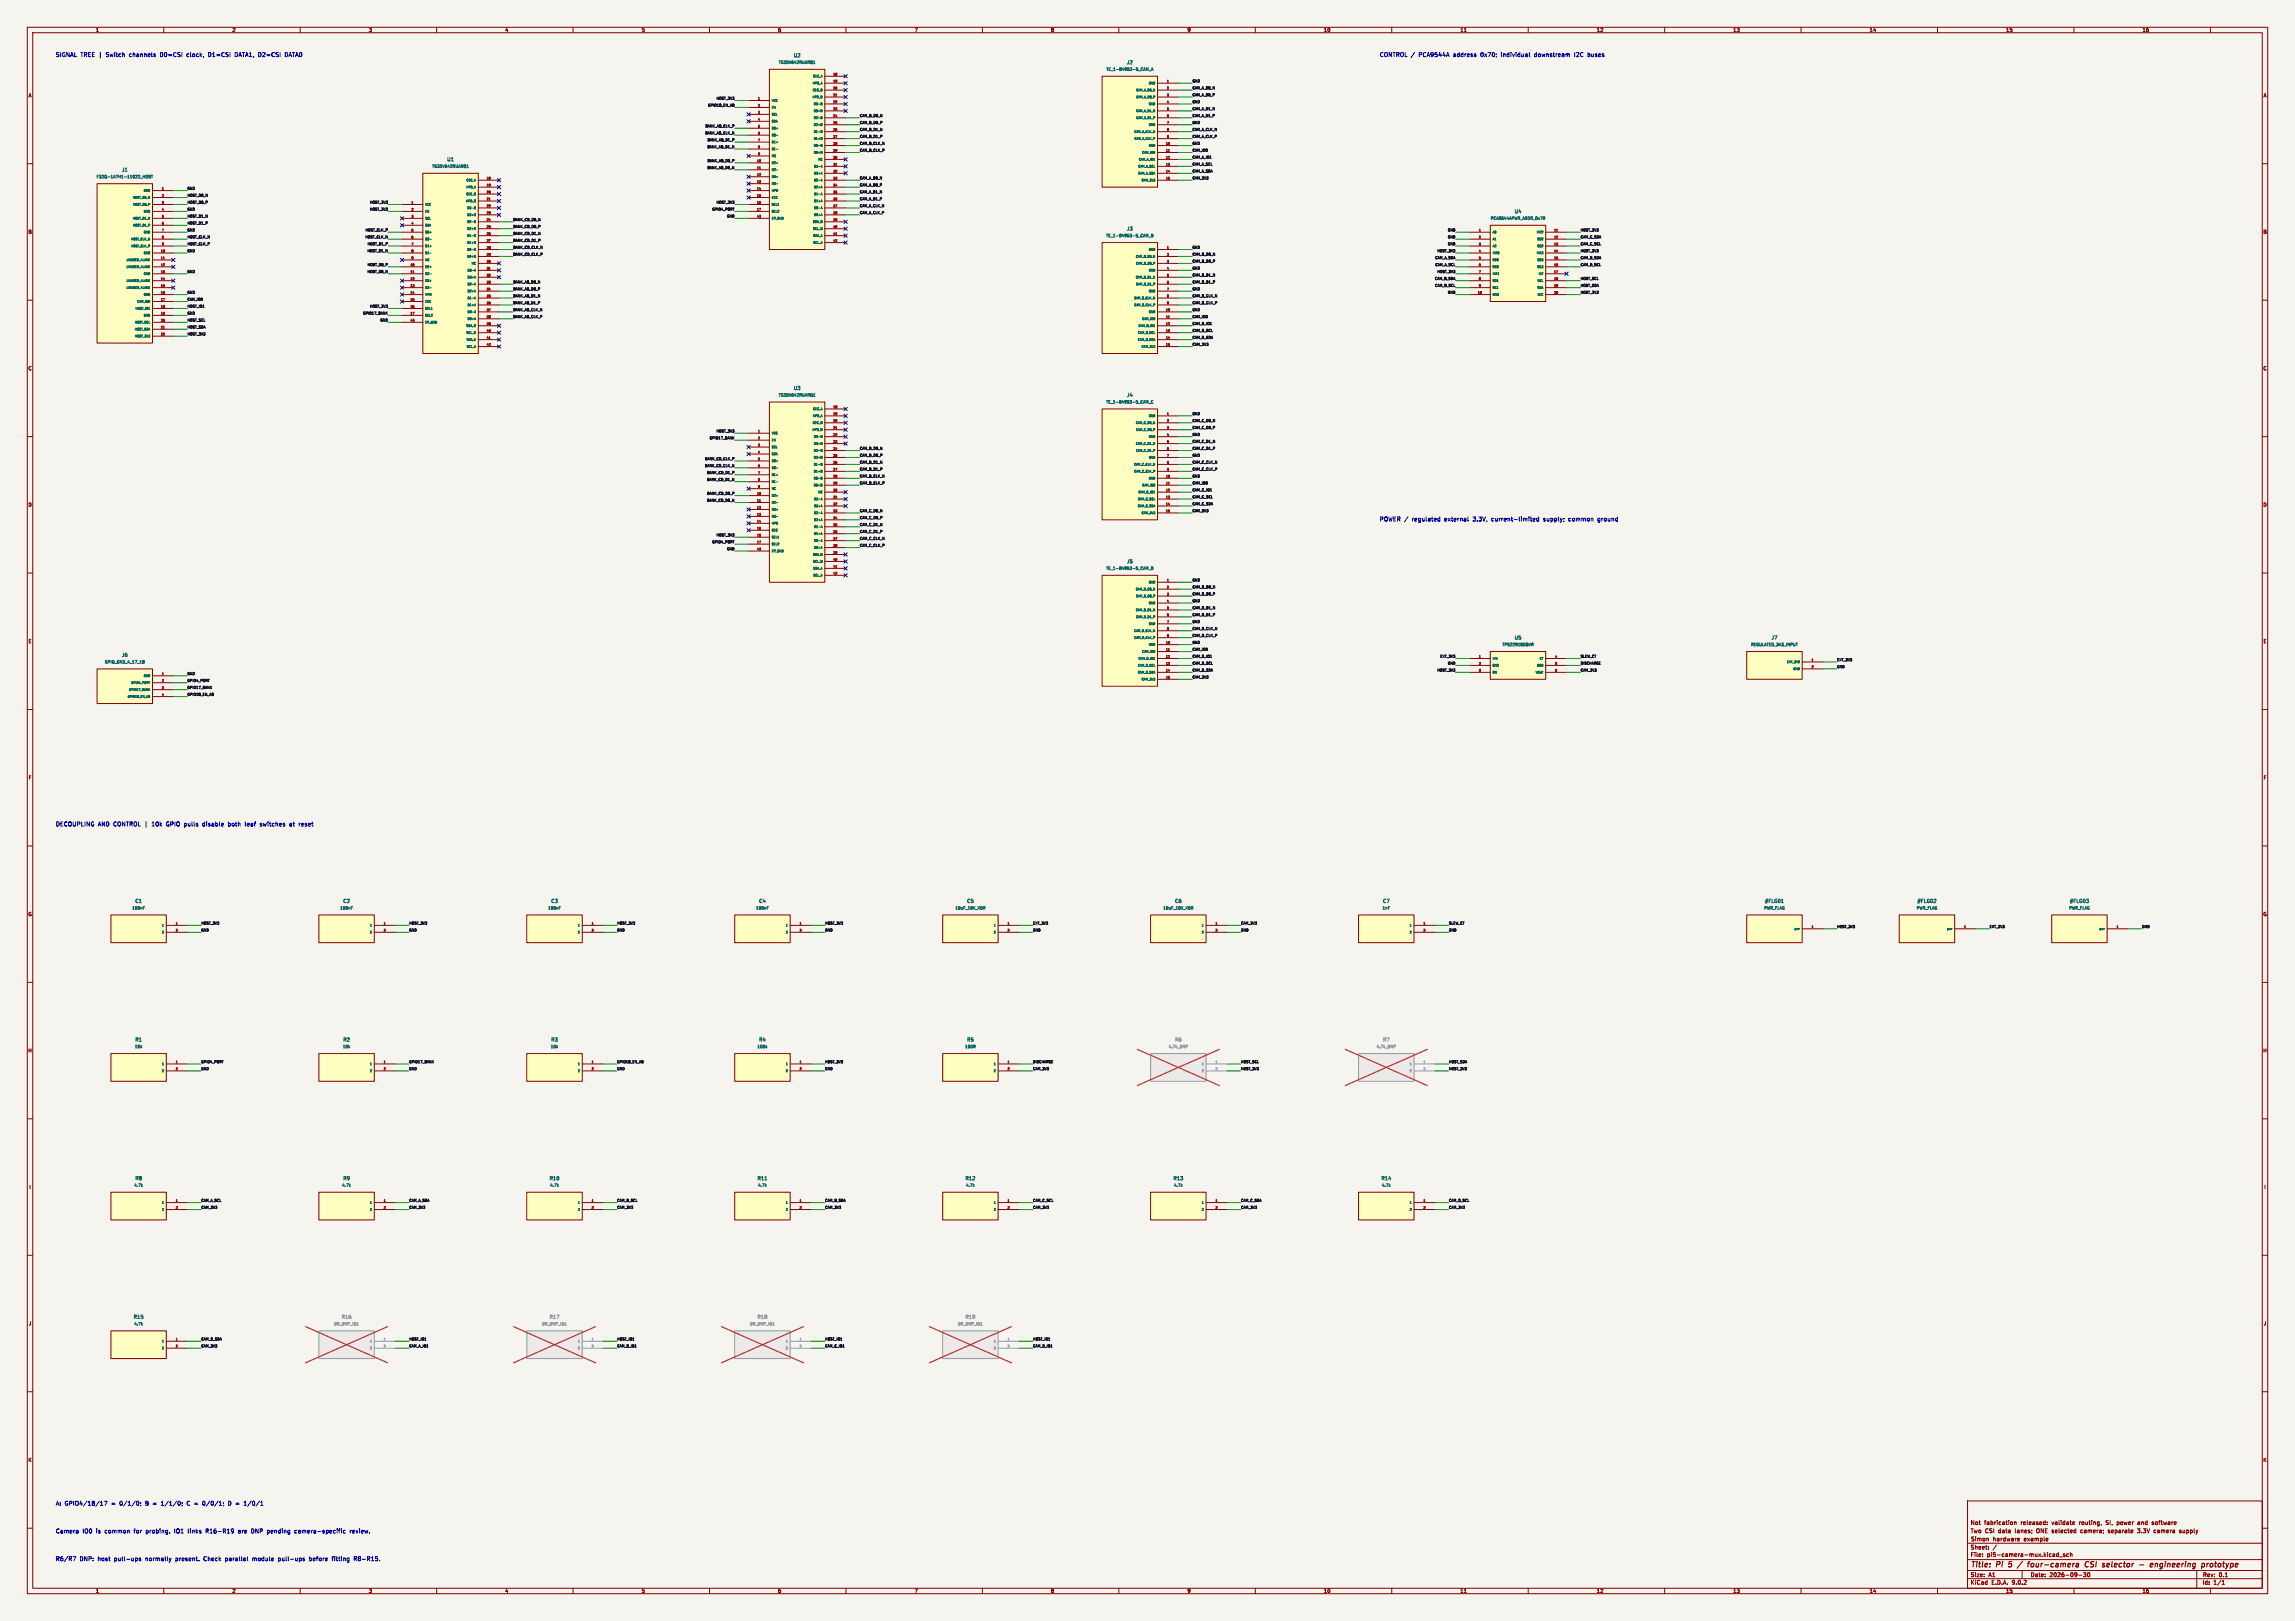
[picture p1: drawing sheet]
<svg xmlns="http://www.w3.org/2000/svg" width="841mm" height="594mm" viewBox="0 0 841 594" stroke-linecap="round" stroke-linejoin="round" font-family="sans-serif">
<defs><g id="words">
<g font-size="2.8" fill="#840000">
<text x="722" y="574.9">Title:</text>
<text x="731.7" y="574.9">Pi</text>
<text x="736.9" y="574.9">5</text>
<text x="741.2" y="574.9">/</text>
<text x="745.6" y="574.9">four-camera</text>
<text x="767.3" y="574.9">CSI</text>
<text x="774.5" y="574.9">selector</text>
<text x="788.8" y="574.9">-</text>
<text x="793.6" y="574.9">engineering</text>
<text x="813.3" y="574.9">prototype</text>
</g>
<g font-size="2.1" fill="#0000c2">
<text x="20.3" y="21.1">SIGNAL TREE |</text>
<text x="39" y="21.1">Switch</text>
<text x="47.6" y="21.1">channels</text>
<text x="59.1" y="21.1">D0=CSI</text>
<text x="69" y="21.1">clock,</text>
<text x="77" y="21.1">D1=CSI</text>
<text x="86.9" y="21.1">DATA1, D2=CSI</text>
<text x="105.6" y="21.1">DATA0</text>
<text x="505.5" y="21.1">CONTROL /</text>
<text x="519.9" y="21.1">PCA9544A</text>
<text x="532.7" y="21.1">address</text>
<text x="542.9" y="21.1">0x70;</text>
<text x="550.5" y="21.1">individual</text>
<text x="562.8" y="21.1">downstream</text>
<text x="577.6" y="21.1">I2C</text>
<text x="582.7" y="21.1">buses</text>
<text x="505.5" y="191.2">POWER /</text>
<text x="517.4" y="191.2">regulated</text>
<text x="529.5" y="191.2">external</text>
<text x="540" y="191.2">3.3V,</text>
<text x="547" y="191.2">current-limited</text>
<text x="566.2" y="191.2">supply;</text>
<text x="575.5" y="191.2">common</text>
<text x="586.4" y="191.2">ground</text>
<text x="20.3" y="303">DECOUPLING</text>
<text x="35.9" y="303">AND CONTROL |</text>
<text x="55.9" y="303">10k</text>
<text x="61.4" y="303">GPIO pulls</text>
<text x="74.9" y="303">disable</text>
<text x="84.5" y="303">both</text>
<text x="90.8" y="303">leaf</text>
<text x="96.4" y="303">switches</text>
<text x="107.4" y="303">at</text>
<text x="111" y="303">reset</text>
<text x="20.3" y="551.9">A: GPIO4/18/17</text>
<text x="40.8" y="551.9">=</text>
<text x="44" y="551.9">0/1/0;</text>
<text x="53.6" y="551.9">B =</text>
<text x="59.6" y="551.9">1/1/0;</text>
<text x="69.2" y="551.9">C =</text>
<text x="75.2" y="551.9">0/0/1;</text>
<text x="84.8" y="551.9">D =</text>
<text x="90.9" y="551.9">1/0/1</text>
<text x="20.3" y="562.1">Camera</text>
<text x="30.2" y="562.1">IO0</text>
<text x="35.3" y="562.1">is</text>
<text x="38.6" y="562.1">common</text>
<text x="49.4" y="562.1">for</text>
<text x="53.9" y="562.1">probing.</text>
<text x="64.5" y="562.1">IO1</text>
<text x="69.6" y="562.1">links</text>
<text x="76.3" y="562.1">R16-R19</text>
<text x="88.3" y="562.1">are</text>
<text x="93.3" y="562.1">DNP pending</text>
<text x="109.5" y="562.1">camera-specific</text>
<text x="129.9" y="562.1">review.</text>
<text x="20.3" y="572.2">R6/R7</text>
<text x="29.2" y="572.2">DNP:</text>
<text x="35.9" y="572.2">host</text>
<text x="42" y="572.2">pull-ups</text>
<text x="53.6" y="572.2">normally</text>
<text x="64.8" y="572.2">present.</text>
<text x="75.2" y="572.2">Check</text>
<text x="83.3" y="572.2">parallel</text>
<text x="93.4" y="572.2">module</text>
<text x="103" y="572.2">pull-ups</text>
<text x="114.5" y="572.2">before</text>
<text x="123" y="572.2">fitting</text>
<text x="131.2" y="572.2">R8-R15.</text>
</g>
<g font-size="2.1" fill="#840000">
<text x="722" y="562">Two CSI data</text>
<text x="722" y="559">Not</text>
<text x="727.1" y="559">fabrication</text>
<text x="738.5" y="562">lanes;</text>
<text x="740.5" y="559">released:</text>
<text x="746.6" y="562">ONE selected</text>
<text x="752" y="559">validate</text>
<text x="762.2" y="559">routing,</text>
<text x="763" y="562">camera;</text>
<text x="772.1" y="559">SI,</text>
<text x="773.2" y="562">separate</text>
<text x="776.3" y="559">power</text>
<text x="784.1" y="559">and</text>
<text x="784.2" y="562">3.3V</text>
<text x="789.5" y="559">software</text>
<text x="790.3" y="562">camera</text>
<text x="799.9" y="562">supply</text>
<text x="722" y="568">Sheet:</text>
<text x="722" y="565.2">Simon</text>
<text x="730.6" y="565.2">hardware</text>
<text x="742.5" y="565.2">example</text>
<text x="722" y="570.7">File:</text>
<text x="728.1" y="570.7">pi5-camera-mux.kicad_sch</text>
<text x="722" y="580.9">KiCad</text>
<text x="722" y="578.1">Size:</text>
<text x="728.7" y="578.1">A1</text>
<text x="729.7" y="580.9">E.D.A.</text>
<text x="737.3" y="580.9">9.0.2</text>
<text x="744" y="578.1">Date:</text>
<text x="751" y="578.1">2026-09-30</text>
<text x="807" y="578.3">Rev:</text>
<text x="807" y="580.9">Id:</text>
<text x="811.1" y="580.9">1/1</text>
<text x="813.4" y="578.3">0.1</text>
</g>
<g font-size="1.8" fill="#840000">
<text x="35" y="11.9">1</text>
<text x="85" y="11.9">2</text>
<text x="135" y="11.9">3</text>
<text x="185" y="11.9">4</text>
<text x="235" y="11.9">5</text>
<text x="285" y="11.9">6</text>
<text x="335" y="11.9">7</text>
<text x="385" y="11.9">8</text>
<text x="435" y="11.9">9</text>
<text x="485" y="11.9">10</text>
<text x="535" y="11.9">11</text>
<text x="585" y="11.9">12</text>
<text x="635" y="11.9">13</text>
<text x="685" y="11.9">14</text>
<text x="735" y="11.9">15</text>
<text x="785" y="11.9">16</text>
<text x="10.3" y="35.9">A</text>
<text x="829.3" y="35.9">A</text>
<text x="10.3" y="85.9">B</text>
<text x="829.2" y="85.9">B</text>
<text x="10.3" y="135.9">C</text>
<text x="829.2" y="135.9">C</text>
<text x="10.3" y="185.9">D</text>
<text x="829.2" y="185.9">D</text>
<text x="10.3" y="235.9">E</text>
<text x="829.3" y="235.9">E</text>
<text x="10.3" y="285.9">F</text>
<text x="829.3" y="285.9">F</text>
<text x="10.3" y="335.9">G</text>
<text x="829.2" y="335.9">G</text>
<text x="10.2" y="385.9">H</text>
<text x="829.2" y="385.9">H</text>
<text x="10.6" y="435.9">I</text>
<text x="829.6" y="435.9">I</text>
<text x="10.4" y="485.9">J</text>
<text x="829.4" y="485.9">J</text>
<text x="10.3" y="535.9">K</text>
<text x="829.2" y="535.9">K</text>
<text x="35" y="583.9">1</text>
<text x="85" y="583.9">2</text>
<text x="135" y="583.9">3</text>
<text x="185" y="583.9">4</text>
<text x="235" y="583.9">5</text>
<text x="285" y="583.9">6</text>
<text x="335" y="583.9">7</text>
<text x="385" y="583.9">8</text>
<text x="435" y="583.9">9</text>
<text x="485" y="583.9">10</text>
<text x="535" y="583.9">11</text>
<text x="585" y="583.9">12</text>
<text x="635" y="583.9">13</text>
<text x="685" y="583.9">14</text>
<text x="735" y="583.9">15</text>
<text x="785" y="583.9">16</text>
</g>
<g font-size="1.8" fill="#006464">
<text x="290.7" y="21.2">U2</text>
<text x="412.8" y="23.7">J2</text>
<text x="163.7" y="59.3">U1</text>
<text x="44.5" y="63.1">J1</text>
<text x="554.9" y="78.3">U4</text>
<text x="412.8" y="84.7">J3</text>
<text x="290.7" y="143.1">U3</text>
<text x="412.8" y="145.6">J4</text>
<text x="412.8" y="206.6">J5</text>
<text x="554.9" y="234.5">U5</text>
<text x="649" y="234.5">J7</text>
<text x="44.5" y="240.9">J6</text>
<text x="49.5" y="331.1">C1</text>
<text x="125.7" y="331.1">C2</text>
<text x="201.9" y="331.1">C3</text>
<text x="278.1" y="331.1">C4</text>
<text x="354.3" y="331.1">C5</text>
<text x="430.5" y="331.1">C6</text>
<text x="506.7" y="331.1">C7</text>
<text x="646.6" y="331.1">#FLG01</text>
<text x="702.5" y="331.1">#FLG02</text>
<text x="758.4" y="331.1">#FLG03</text>
<text x="49.5" y="381.9">R1</text>
<text x="125.7" y="381.9">R2</text>
<text x="201.9" y="381.9">R3</text>
<text x="278.1" y="381.9">R4</text>
<text x="354.3" y="381.9">R5</text>
<text x="49.5" y="432.7">R8</text>
<text x="125.7" y="432.7">R9</text>
<text x="201.3" y="432.7">R10</text>
<text x="277.5" y="432.7">R11</text>
<text x="353.7" y="432.7">R12</text>
<text x="429.9" y="432.7">R13</text>
<text x="506.1" y="432.7">R14</text>
<text x="48.9" y="483.5">R15</text>
</g>
<g font-size="1.8" fill="#939391">
<text x="430.5" y="381.9">R6</text>
<text x="506.7" y="381.9">R7</text>
<text x="125.1" y="483.5">R16</text>
<text x="201.3" y="483.5">R17</text>
<text x="277.5" y="483.5">R18</text>
<text x="353.7" y="483.5">R19</text>
</g>
<g font-size="1.4" fill="#006464">
<text x="285.2" y="23.6">TS3DV642RUARQ1</text>
<text x="405.3" y="26.1">TE_1-84953-5_CAM_A</text>
<text x="35.2" y="65.5">F32Q-1A7H1-11022_HOST</text>
<text x="158.2" y="61.7">TS3DV642RUARQ1</text>
<text x="546.1" y="80.7">PCA9544APWR_ADDR_0x70</text>
<text x="405.2" y="87.1">TE_1-84953-5_CAM_B</text>
<text x="285.2" y="145.5">TS3DV642RUARQ1</text>
<text x="405.2" y="148.1">TE_1-84953-5_CAM_C</text>
<text x="405.2" y="209">TE_1-84953-5_CAM_D</text>
<text x="550.4" y="237">TPS22918DBVR</text>
<text x="641.5" y="237">REGULATED_3V3_INPUT</text>
<text x="38.3" y="243.3">GPIO_GND_4_17_18</text>
<text x="48.3" y="333.5">100nF</text>
<text x="124.5" y="333.5">100nF</text>
<text x="200.7" y="333.5">100nF</text>
<text x="276.9" y="333.5">100nF</text>
<text x="350" y="333.5">10uF_10V_X5R</text>
<text x="426.2" y="333.5">10uF_10V_X5R</text>
<text x="506.5" y="333.5">1nF</text>
<text x="646.3" y="333.5">PWR_FLAG</text>
<text x="702.2" y="333.5">PWR_FLAG</text>
<text x="758.1" y="333.5">PWR_FLAG</text>
<text x="49.3" y="384.3">10k</text>
<text x="125.5" y="384.3">10k</text>
<text x="201.7" y="384.3">10k</text>
<text x="277.4" y="384.3">100k</text>
<text x="353.5" y="384.3">100R</text>
<text x="49.1" y="435.1">4.7k</text>
<text x="125.3" y="435.1">4.7k</text>
<text x="201.5" y="435.1">4.7k</text>
<text x="277.7" y="435.1">4.7k</text>
<text x="353.9" y="435.1">4.7k</text>
<text x="430.1" y="435.1">4.7k</text>
<text x="506.3" y="435.1">4.7k</text>
<text x="49.1" y="485.9">4.7k</text>
</g>
<g font-size="1.4" fill="#939391">
<text x="428.1" y="384.3">4.7k_DNP</text>
<text x="504.3" y="384.3">4.7k_DNP</text>
<text x="122.3" y="485.9">0R_DNP_IO1</text>
<text x="198.5" y="485.9">0R_DNP_IO1</text>
<text x="274.7" y="485.9">0R_DNP_IO1</text>
<text x="350.9" y="485.9">0R_DNP_IO1</text>
</g>
<g font-size="1.3" fill="#0f0f0f">
<text x="436.9" y="30.2">GND</text>
<text x="436.9" y="32.8">CAM_A_D0_N</text>
<text x="436.9" y="35.3">CAM_A_D0_P</text>
<text x="259.3" y="39.1">GPIO18_EN_AB</text>
<text x="262.4" y="36.6">HOST_3V3</text>
<text x="436.9" y="37.9">GND</text>
<text x="436.9" y="40.4">CAM_A_D1_N</text>
<text x="258.3" y="46.7">BANK_AB_CLK_P</text>
<text x="315" y="42.9">CAM_B_D0_N</text>
<text x="315" y="45.5">CAM_B_D0_P</text>
<text x="436.9" y="42.9">CAM_A_D1_P</text>
<text x="436.9" y="45.5">GND</text>
<text x="258.2" y="49.3">BANK_AB_CLK_N</text>
<text x="259.1" y="51.8">BANK_AB_D1_P</text>
<text x="315" y="48">CAM_B_D1_N</text>
<text x="315" y="50.6">CAM_B_D1_P</text>
<text x="315" y="53.1">CAM_B_CLK_N</text>
<text x="436.9" y="50.6">CAM_A_CLK_P</text>
<text x="436.9" y="48">CAM_A_CLK_N</text>
<text x="436.9" y="53.1">GND</text>
<text x="259" y="54.4">BANK_AB_D1_N</text>
<text x="259.1" y="59.4">BANK_AB_D0_P</text>
<text x="315" y="55.6">CAM_B_CLK_P</text>
<text x="436.9" y="58.2">CAM_A_IO1</text>
<text x="436.9" y="55.6">CAM_IO0</text>
<text x="259" y="62">BANK_AB_D0_N</text>
<text x="315" y="65.8">CAM_A_D0_N</text>
<text x="436.9" y="63.3">CAM_A_SDA</text>
<text x="436.9" y="60.7">CAM_A_SCL</text>
<text x="436.9" y="65.8">CAM_3V3</text>
<text x="68.6" y="69.6">GND</text>
<text x="315" y="70.9">CAM_A_D1_N</text>
<text x="315" y="68.3">CAM_A_D0_P</text>
<text x="68.6" y="72.1">HOST_D0_N</text>
<text x="68.6" y="74.7">HOST_D0_P</text>
<text x="68.6" y="77.2">GND</text>
<text x="135.4" y="74.7">HOST_3V3</text>
<text x="135.4" y="77.2">HOST_3V3</text>
<text x="260.8" y="77.2">GPIO4_PORT</text>
<text x="262.4" y="74.7">HOST_3V3</text>
<text x="315" y="73.4">CAM_A_D1_P</text>
<text x="315" y="76">CAM_A_CLK_N</text>
<text x="68.6" y="79.8">HOST_D1_N</text>
<text x="68.6" y="82.3">HOST_D1_P</text>
<text x="188" y="81">BANK_CD_D0_N</text>
<text x="188" y="83.6">BANK_CD_D0_P</text>
<text x="266.2" y="79.8">GND</text>
<text x="315" y="78.5">CAM_A_CLK_P</text>
<text x="68.6" y="89.9">HOST_CLK_P</text>
<text x="68.6" y="87.4">HOST_CLK_N</text>
<text x="68.6" y="84.8">GND</text>
<text x="133.7" y="87.4">HOST_CLK_N</text>
<text x="133.7" y="84.8">HOST_CLK_P</text>
<text x="134.5" y="89.9">HOST_D1_P</text>
<text x="188" y="88.7">BANK_CD_D1_P</text>
<text x="188" y="86.1">BANK_CD_D1_N</text>
<text x="530.4" y="84.8">GND</text>
<text x="530.4" y="87.4">GND</text>
<text x="530.4" y="89.9">GND</text>
<text x="579.1" y="89.9">CAM_C_SCL</text>
<text x="579.1" y="87.4">CAM_C_SDA</text>
<text x="579.1" y="84.8">HOST_3V3</text>
<text x="68.6" y="92.5">GND</text>
<text x="134.5" y="92.5">HOST_D1_N</text>
<text x="188" y="91.2">BANK_CD_CLK_N</text>
<text x="188" y="93.7">BANK_CD_CLK_P</text>
<text x="436.9" y="91.2">GND</text>
<text x="436.9" y="93.7">CAM_B_D0_N</text>
<text x="525.8" y="95">CAM_A_SDA</text>
<text x="526.5" y="92.5">HOST_3V3</text>
<text x="579.1" y="95">CAM_D_SDA</text>
<text x="579.1" y="92.5">HOST_3V3</text>
<text x="68.6" y="100.1">GND</text>
<text x="134.5" y="100.1">HOST_D0_N</text>
<text x="134.5" y="97.5">HOST_D0_P</text>
<text x="436.9" y="101.4">CAM_B_D1_N</text>
<text x="436.9" y="96.3">CAM_B_D0_P</text>
<text x="436.9" y="98.8">GND</text>
<text x="525.8" y="97.5">CAM_A_SCL</text>
<text x="526.5" y="100.1">HOST_3V3</text>
<text x="579.1" y="97.5">CAM_D_SCL</text>
<text x="68.6" y="107.7">GND</text>
<text x="188" y="103.9">BANK_AB_D0_N</text>
<text x="188" y="106.4">BANK_AB_D0_P</text>
<text x="436.9" y="106.4">GND</text>
<text x="436.9" y="103.9">CAM_B_D1_P</text>
<text x="525.6" y="102.6">CAM_B_SDA</text>
<text x="525.7" y="105.2">CAM_B_SCL</text>
<text x="530.4" y="107.7">GND</text>
<text x="579.1" y="105.2">HOST_SDA</text>
<text x="579.1" y="107.7">HOST_3V3</text>
<text x="579.1" y="102.6">HOST_SCL</text>
<text x="68.6" y="110.2">CAM_IO0</text>
<text x="68.6" y="112.8">HOST_IO1</text>
<text x="135.4" y="112.8">HOST_3V3</text>
<text x="188" y="111.5">BANK_AB_D1_P</text>
<text x="188" y="109">BANK_AB_D1_N</text>
<text x="436.9" y="109">CAM_B_CLK_N</text>
<text x="436.9" y="111.5">CAM_B_CLK_P</text>
<text x="68.6" y="117.9">HOST_SCL</text>
<text x="68.6" y="115.3">GND</text>
<text x="132.9" y="115.3">GPIO17_BANK</text>
<text x="139.2" y="117.9">GND</text>
<text x="188" y="116.6">BANK_AB_CLK_P</text>
<text x="188" y="114.1">BANK_AB_CLK_N</text>
<text x="436.9" y="114.1">GND</text>
<text x="436.9" y="116.6">CAM_IO0</text>
<text x="436.9" y="119.1">CAM_B_IO1</text>
<text x="68.6" y="120.4">HOST_SDA</text>
<text x="68.6" y="122.9">HOST_3V3</text>
<text x="436.9" y="124.2">CAM_B_SDA</text>
<text x="436.9" y="121.7">CAM_B_SCL</text>
<text x="436.9" y="126.8">CAM_3V3</text>
<text x="436.9" y="154.7">CAM_C_D0_N</text>
<text x="436.9" y="152.2">GND</text>
<text x="259.9" y="161">GPIO17_BANK</text>
<text x="262.4" y="158.5">HOST_3V3</text>
<text x="436.9" y="157.2">CAM_C_D0_P</text>
<text x="436.9" y="159.8">GND</text>
<text x="315" y="164.9">CAM_D_D0_N</text>
<text x="315" y="167.4">CAM_D_D0_P</text>
<text x="436.9" y="167.4">GND</text>
<text x="436.9" y="164.9">CAM_C_D1_P</text>
<text x="436.9" y="162.3">CAM_C_D1_N</text>
<text x="258.1" y="171.2">BANK_CD_CLK_N</text>
<text x="258.2" y="168.7">BANK_CD_CLK_P</text>
<text x="258.9" y="173.7">BANK_CD_D1_P</text>
<text x="315" y="169.9">CAM_D_D1_N</text>
<text x="315" y="172.5">CAM_D_D1_P</text>
<text x="436.9" y="172.5">CAM_C_CLK_P</text>
<text x="436.9" y="169.9">CAM_C_CLK_N</text>
<text x="258.9" y="176.3">BANK_CD_D1_N</text>
<text x="315" y="175">CAM_D_CLK_N</text>
<text x="315" y="177.6">CAM_D_CLK_P</text>
<text x="436.9" y="177.6">CAM_IO0</text>
<text x="436.9" y="175">GND</text>
<text x="258.9" y="183.9">BANK_CD_D0_N</text>
<text x="258.9" y="181.4">BANK_CD_D0_P</text>
<text x="436.9" y="185.2">CAM_C_SDA</text>
<text x="436.9" y="182.6">CAM_C_SCL</text>
<text x="436.9" y="180.1">CAM_C_IO1</text>
<text x="315" y="190.3">CAM_C_D0_P</text>
<text x="315" y="187.7">CAM_C_D0_N</text>
<text x="436.9" y="187.7">CAM_3V3</text>
<text x="262.4" y="196.6">HOST_3V3</text>
<text x="315" y="192.8">CAM_C_D1_N</text>
<text x="315" y="195.3">CAM_C_D1_P</text>
<text x="315" y="197.9">CAM_C_CLK_N</text>
<text x="260.8" y="199.1">GPIO4_PORT</text>
<text x="266.2" y="201.7">GND</text>
<text x="315" y="200.4">CAM_C_CLK_P</text>
<text x="436.9" y="213.1">GND</text>
<text x="436.9" y="215.7">CAM_D_D0_N</text>
<text x="436.9" y="220.7">GND</text>
<text x="436.9" y="218.2">CAM_D_D0_P</text>
<text x="436.9" y="225.8">CAM_D_D1_P</text>
<text x="436.9" y="223.3">CAM_D_D1_N</text>
<text x="436.9" y="228.4">GND</text>
<text x="436.9" y="230.9">CAM_D_CLK_N</text>
<text x="436.9" y="233.4">CAM_D_CLK_P</text>
<text x="436.9" y="236">GND</text>
<text x="436.9" y="238.5">CAM_IO0</text>
<text x="436.9" y="241.1">CAM_D_IO1</text>
<text x="436.9" y="243.6">CAM_D_SCL</text>
<text x="527.6" y="241.1">EXT_3V3</text>
<text x="530.4" y="243.6">GND</text>
<text x="579.1" y="243.6">DISCHARGE</text>
<text x="579.1" y="241.1">SLEW_CT</text>
<text x="673.1" y="242.3">EXT_3V3</text>
<text x="673.1" y="244.9">GND</text>
<text x="68.6" y="249.9">GPIO4_PORT</text>
<text x="68.6" y="247.4">GND</text>
<text x="436.9" y="246.1">CAM_D_SDA</text>
<text x="436.9" y="248.7">CAM_3V3</text>
<text x="526.5" y="246.1">HOST_3V3</text>
<text x="579.1" y="246.1">CAM_3V3</text>
<text x="68.6" y="252.5">GPIO17_BANK</text>
<text x="68.6" y="255">GPIO18_EN_AB</text>
<text x="73.7" y="338.8">HOST_3V3</text>
<text x="73.7" y="341.4">GND</text>
<text x="149.9" y="341.4">GND</text>
<text x="149.9" y="338.8">HOST_3V3</text>
<text x="226.1" y="338.8">HOST_3V3</text>
<text x="226.1" y="341.4">GND</text>
<text x="302.3" y="338.8">HOST_3V3</text>
<text x="302.3" y="341.4">GND</text>
<text x="378.5" y="341.4">GND</text>
<text x="378.5" y="338.8">EXT_3V3</text>
<text x="454.7" y="338.8">CAM_3V3</text>
<text x="454.7" y="341.4">GND</text>
<text x="530.9" y="341.4">GND</text>
<text x="530.9" y="338.8">SLEW_CT</text>
<text x="673.1" y="340.1">HOST_3V3</text>
<text x="729" y="340.1">EXT_3V3</text>
<text x="784.9" y="340.1">GND</text>
<text x="73.7" y="389.6">GPIO4_PORT</text>
<text x="149.9" y="389.6">GPIO17_BANK</text>
<text x="226.1" y="389.6">GPIO18_EN_AB</text>
<text x="302.3" y="389.6">HOST_3V3</text>
<text x="378.5" y="389.6">DISCHARGE</text>
<text x="454.7" y="389.6">HOST_SCL</text>
<text x="530.9" y="389.6">HOST_SDA</text>
<text x="73.7" y="392.2">GND</text>
<text x="149.9" y="392.2">GND</text>
<text x="226.1" y="392.2">GND</text>
<text x="302.3" y="392.2">GND</text>
<text x="378.5" y="392.2">CAM_3V3</text>
<text x="454.7" y="392.2">HOST_3V3</text>
<text x="530.9" y="392.2">HOST_3V3</text>
<text x="73.7" y="443">CAM_3V3</text>
<text x="73.7" y="440.4">CAM_A_SCL</text>
<text x="149.9" y="440.4">CAM_A_SDA</text>
<text x="149.9" y="443">CAM_3V3</text>
<text x="226.1" y="440.4">CAM_B_SCL</text>
<text x="226.1" y="443">CAM_3V3</text>
<text x="302.3" y="440.4">CAM_B_SDA</text>
<text x="302.3" y="443">CAM_3V3</text>
<text x="378.5" y="440.4">CAM_C_SCL</text>
<text x="378.5" y="443">CAM_3V3</text>
<text x="454.7" y="440.4">CAM_C_SDA</text>
<text x="454.7" y="443">CAM_3V3</text>
<text x="530.9" y="440.4">CAM_D_SCL</text>
<text x="530.9" y="443">CAM_3V3</text>
<text x="73.7" y="491.2">CAM_D_SDA</text>
<text x="149.9" y="491.2">HOST_IO1</text>
<text x="226.1" y="491.2">HOST_IO1</text>
<text x="302.3" y="491.2">HOST_IO1</text>
<text x="378.5" y="491.2">HOST_IO1</text>
<text x="73.7" y="493.8">CAM_3V3</text>
<text x="149.9" y="493.8">CAM_A_IO1</text>
<text x="226.1" y="493.8">CAM_B_IO1</text>
<text x="302.3" y="493.8">CAM_C_IO1</text>
<text x="378.5" y="493.8">CAM_D_IO1</text>
</g>
<g font-size="1.1" fill="#006464">
<text x="297.7" y="28.5">CEC_A</text>
<text x="297.6" y="31.1">HPD_A</text>
<text x="297.6" y="33.6">CEC_B</text>
<text x="416.1" y="33.6">CAM_A_D0_N</text>
<text x="420.8" y="31.1">GND</text>
<text x="282.7" y="37.4">VCC</text>
<text x="282.7" y="40">EN</text>
<text x="297.5" y="36.2">HPD_B</text>
<text x="298" y="38.7">D3-B</text>
<text x="298" y="41.2">D3+B</text>
<text x="416.1" y="41.2">CAM_A_D1_N</text>
<text x="416.2" y="36.2">CAM_A_D0_P</text>
<text x="420.8" y="38.7">GND</text>
<text x="282.7" y="42.5">SCL</text>
<text x="282.7" y="45.1">SDA</text>
<text x="282.7" y="47.6">D0+</text>
<text x="298" y="43.8">D2-B</text>
<text x="298" y="46.3">D2+B</text>
<text x="416.2" y="43.8">CAM_A_D1_P</text>
<text x="420.8" y="46.3">GND</text>
<text x="282.7" y="50.1">D0-</text>
<text x="282.7" y="52.7">D1+</text>
<text x="298" y="48.9">D1-B</text>
<text x="298" y="51.4">D1+B</text>
<text x="298" y="53.9">D0-B</text>
<text x="415.5" y="48.9">CAM_A_CLK_N</text>
<text x="415.5" y="51.4">CAM_A_CLK_P</text>
<text x="420.8" y="53.9">GND</text>
<text x="282.7" y="55.2">D1-</text>
<text x="282.7" y="57.8">NC</text>
<text x="298" y="56.5">D0+B</text>
<text x="299.6" y="59">NC</text>
<text x="417.1" y="59">CAM_A_IO1</text>
<text x="418.4" y="56.5">CAM_IO0</text>
<text x="282.7" y="60.3">D2+</text>
<text x="282.7" y="62.8">D2-</text>
<text x="282.7" y="65.4">D3+</text>
<text x="298.1" y="61.6">D3-A</text>
<text x="298.1" y="64.1">D3+A</text>
<text x="416.9" y="64.1">CAM_A_SDA</text>
<text x="416.9" y="61.6">CAM_A_SCL</text>
<text x="52.5" y="70.5">GND</text>
<text x="170.6" y="69.2">HPD_A</text>
<text x="170.6" y="71.7">CEC_B</text>
<text x="170.7" y="66.6">CEC_A</text>
<text x="282.7" y="67.9">D3-</text>
<text x="282.7" y="70.5">HPD</text>
<text x="298.1" y="66.6">D2-A</text>
<text x="298.1" y="69.2">D2+A</text>
<text x="298.1" y="71.7">D1-A</text>
<text x="418.1" y="66.6">CAM_3V3</text>
<text x="48.5" y="73">HOST_D0_N</text>
<text x="48.5" y="75.5">HOST_D0_P</text>
<text x="155.7" y="75.5">VCC</text>
<text x="170.5" y="74.3">HPD_B</text>
<text x="171" y="76.8">D3-B</text>
<text x="282.7" y="73">CEC</text>
<text x="282.7" y="75.5">SEL1</text>
<text x="298.1" y="74.3">D1+A</text>
<text x="298.1" y="76.8">D0-A</text>
<text x="48.5" y="80.6">HOST_D1_N</text>
<text x="48.5" y="83.2">HOST_D1_P</text>
<text x="52.5" y="78.1">GND</text>
<text x="155.7" y="78.1">EN</text>
<text x="155.7" y="80.6">SCL</text>
<text x="155.7" y="83.2">SDA</text>
<text x="171" y="79.3">D3+B</text>
<text x="171" y="81.9">D2-B</text>
<text x="282.7" y="78.1">SEL2</text>
<text x="282.7" y="80.6">EP_GND</text>
<text x="297.7" y="81.9">SDA_B</text>
<text x="298.1" y="79.3">D0+A</text>
<text x="47.8" y="88.2">HOST_CLK_N</text>
<text x="52.5" y="85.7">GND</text>
<text x="155.7" y="85.7">D0+</text>
<text x="155.7" y="88.2">D0-</text>
<text x="171" y="84.4">D2+B</text>
<text x="171" y="87">D1-B</text>
<text x="171" y="89.5">D1+B</text>
<text x="297.7" y="84.4">SCL_B</text>
<text x="297.8" y="87">SDA_A</text>
<text x="297.9" y="89.5">SCL_A</text>
<text x="546.9" y="85.7">A0</text>
<text x="546.9" y="88.2">A1</text>
<text x="562.9" y="85.7">INT2</text>
<text x="563.1" y="88.2">SD2</text>
<text x="46.2" y="95.9">UNUSED_4LANE</text>
<text x="47.8" y="90.8">HOST_CLK_P</text>
<text x="52.5" y="93.3">GND</text>
<text x="155.7" y="90.8">D1+</text>
<text x="155.7" y="93.3">D1-</text>
<text x="155.7" y="95.9">NC</text>
<text x="171" y="92">D0-B</text>
<text x="171" y="94.6">D0+B</text>
<text x="416" y="94.6">CAM_B_D0_N</text>
<text x="420.8" y="92">GND</text>
<text x="546.9" y="90.8">A2</text>
<text x="546.9" y="93.3">INT0</text>
<text x="546.9" y="95.9">SD0</text>
<text x="562.9" y="93.3">INT3</text>
<text x="563.1" y="90.8">SC2</text>
<text x="563.1" y="95.9">SD3</text>
<text x="46.2" y="98.4">UNUSED_4LANE</text>
<text x="52.5" y="100.9">GND</text>
<text x="155.7" y="98.4">D2+</text>
<text x="155.7" y="100.9">D2-</text>
<text x="171.1" y="99.7">D3-A</text>
<text x="172.6" y="97.1">NC</text>
<text x="416.1" y="97.1">CAM_B_D0_P</text>
<text x="420.8" y="99.7">GND</text>
<text x="546.9" y="98.4">SC0</text>
<text x="546.9" y="100.9">INT1</text>
<text x="563.1" y="98.4">SC3</text>
<text x="563.6" y="100.9">INT</text>
<text x="46.2" y="103.5">UNUSED_4LANE</text>
<text x="46.2" y="106">UNUSED_4LANE</text>
<text x="155.7" y="103.5">D3+</text>
<text x="155.7" y="106">D3-</text>
<text x="171.1" y="102.2">D3+A</text>
<text x="171.1" y="104.7">D2-A</text>
<text x="171.1" y="107.3">D2+A</text>
<text x="416" y="102.2">CAM_B_D1_N</text>
<text x="416.1" y="104.7">CAM_B_D1_P</text>
<text x="420.8" y="107.3">GND</text>
<text x="546.9" y="103.5">SD1</text>
<text x="546.9" y="106">SC1</text>
<text x="563.2" y="106">SDA</text>
<text x="563.2" y="103.5">SCL</text>
<text x="49.4" y="113.6">HOST_IO1</text>
<text x="50.1" y="111.1">CAM_IO0</text>
<text x="52.5" y="108.6">GND</text>
<text x="155.7" y="108.6">HPD</text>
<text x="155.7" y="111.1">CEC</text>
<text x="155.7" y="113.6">SEL1</text>
<text x="171.1" y="109.8">D1-A</text>
<text x="171.1" y="112.4">D1+A</text>
<text x="415.4" y="109.8">CAM_B_CLK_N</text>
<text x="415.4" y="112.4">CAM_B_CLK_P</text>
<text x="546.9" y="108.6">GND</text>
<text x="563.2" y="108.6">VCC</text>
<text x="49.2" y="118.7">HOST_SCL</text>
<text x="52.5" y="116.2">GND</text>
<text x="155.7" y="116.2">SEL2</text>
<text x="155.7" y="118.7">EP_GND</text>
<text x="170.7" y="120">SDA_B</text>
<text x="171.1" y="114.9">D0-A</text>
<text x="171.1" y="117.4">D0+A</text>
<text x="417" y="120">CAM_B_IO1</text>
<text x="418.4" y="117.4">CAM_IO0</text>
<text x="420.8" y="114.9">GND</text>
<text x="49.2" y="121.3">HOST_SDA</text>
<text x="49.2" y="123.8">HOST_3V3</text>
<text x="170.7" y="122.5">SCL_B</text>
<text x="170.8" y="125.1">SDA_A</text>
<text x="416.8" y="125.1">CAM_B_SDA</text>
<text x="416.8" y="122.5">CAM_B_SCL</text>
<text x="170.9" y="127.6">SCL_A</text>
<text x="418.1" y="127.6">CAM_3V3</text>
<text x="297.6" y="153">HPD_A</text>
<text x="297.6" y="155.5">CEC_B</text>
<text x="297.7" y="150.5">CEC_A</text>
<text x="416" y="155.5">CAM_C_D0_N</text>
<text x="420.8" y="153">GND</text>
<text x="282.7" y="159.4">VCC</text>
<text x="282.7" y="161.9">EN</text>
<text x="297.5" y="158.1">HPD_B</text>
<text x="298" y="160.6">D3-B</text>
<text x="416.1" y="158.1">CAM_C_D0_P</text>
<text x="420.8" y="160.6">GND</text>
<text x="282.7" y="164.4">SCL</text>
<text x="282.7" y="167">SDA</text>
<text x="298" y="163.2">D3+B</text>
<text x="298" y="165.7">D2-B</text>
<text x="416" y="163.2">CAM_C_D1_N</text>
<text x="416.1" y="165.7">CAM_C_D1_P</text>
<text x="282.7" y="169.5">D0+</text>
<text x="282.7" y="172.1">D0-</text>
<text x="298" y="168.2">D2+B</text>
<text x="298" y="170.8">D1-B</text>
<text x="298" y="173.3">D1+B</text>
<text x="415.4" y="170.8">CAM_C_CLK_N</text>
<text x="415.4" y="173.3">CAM_C_CLK_P</text>
<text x="420.8" y="168.2">GND</text>
<text x="282.7" y="174.6">D1+</text>
<text x="282.7" y="177.1">D1-</text>
<text x="282.7" y="179.7">NC</text>
<text x="298" y="175.9">D0-B</text>
<text x="298" y="178.4">D0+B</text>
<text x="418.4" y="178.4">CAM_IO0</text>
<text x="420.8" y="175.9">GND</text>
<text x="282.7" y="182.2">D2+</text>
<text x="282.7" y="184.8">D2-</text>
<text x="298.1" y="183.5">D3-A</text>
<text x="299.6" y="180.9">NC</text>
<text x="416.8" y="183.5">CAM_C_SCL</text>
<text x="417" y="180.9">CAM_C_IO1</text>
<text x="282.7" y="187.3">D3+</text>
<text x="282.7" y="189.8">D3-</text>
<text x="298.1" y="186">D3+A</text>
<text x="298.1" y="188.6">D2-A</text>
<text x="298.1" y="191.1">D2+A</text>
<text x="416.8" y="186">CAM_C_SDA</text>
<text x="418.1" y="188.6">CAM_3V3</text>
<text x="282.7" y="192.4">HPD</text>
<text x="282.7" y="194.9">CEC</text>
<text x="282.7" y="197.5">SEL1</text>
<text x="298.1" y="193.6">D1-A</text>
<text x="298.1" y="196.2">D1+A</text>
<text x="282.7" y="200">SEL2</text>
<text x="282.7" y="202.5">EP_GND</text>
<text x="297.7" y="203.8">SDA_B</text>
<text x="298.1" y="198.7">D0-A</text>
<text x="298.1" y="201.3">D0+A</text>
<text x="297.7" y="206.3">SCL_B</text>
<text x="297.8" y="208.9">SDA_A</text>
<text x="297.9" y="211.4">SCL_A</text>
<text x="420.8" y="214">GND</text>
<text x="416" y="216.5">CAM_D_D0_N</text>
<text x="416.1" y="219">CAM_D_D0_P</text>
<text x="420.8" y="221.6">GND</text>
<text x="416" y="224.1">CAM_D_D1_N</text>
<text x="416.1" y="226.7">CAM_D_D1_P</text>
<text x="415.4" y="231.7">CAM_D_CLK_N</text>
<text x="420.8" y="229.2">GND</text>
<text x="415.4" y="234.3">CAM_D_CLK_P</text>
<text x="418.4" y="239.4">CAM_IO0</text>
<text x="420.8" y="236.8">GND</text>
<text x="416.8" y="244.4">CAM_D_SCL</text>
<text x="417" y="241.9">CAM_D_IO1</text>
<text x="546.9" y="241.9">VIN</text>
<text x="546.9" y="244.4">GND</text>
<text x="563" y="244.4">QOD</text>
<text x="564" y="241.9">CT</text>
<text x="654.7" y="243.2">EXT_3V3</text>
<text x="657" y="245.7">GND</text>
<text x="47.9" y="250.8">GPIO4_PORT</text>
<text x="52.5" y="248.3">GND</text>
<text x="416.8" y="247">CAM_D_SDA</text>
<text x="418.1" y="249.5">CAM_3V3</text>
<text x="546.9" y="247">ON</text>
<text x="562.5" y="247">VOUT</text>
<text x="46.6" y="255.9">GPIO18_EN_AB</text>
<text x="47.1" y="253.3">GPIO17_BANK</text>
<text x="59.2" y="339.7">1</text>
<text x="135.4" y="339.7">1</text>
<text x="211.6" y="339.7">1</text>
<text x="287.8" y="339.7">1</text>
<text x="364" y="339.7">1</text>
<text x="440.2" y="339.7">1</text>
<text x="516.4" y="339.7">1</text>
<text x="657.4" y="341">pwr</text>
<text x="713.3" y="341">pwr</text>
<text x="769.1" y="341">pwr</text>
<text x="59.2" y="342.2">2</text>
<text x="135.4" y="342.2">2</text>
<text x="211.6" y="342.2">2</text>
<text x="287.8" y="342.2">2</text>
<text x="364" y="342.2">2</text>
<text x="440.2" y="342.2">2</text>
<text x="516.4" y="342.2">2</text>
<text x="59.2" y="390.5">1</text>
<text x="59.2" y="393">2</text>
<text x="135.4" y="390.5">1</text>
<text x="135.4" y="393">2</text>
<text x="211.6" y="390.5">1</text>
<text x="211.6" y="393">2</text>
<text x="287.8" y="390.5">1</text>
<text x="287.8" y="393">2</text>
<text x="364" y="390.5">1</text>
<text x="364" y="393">2</text>
<text x="59.2" y="441.3">1</text>
<text x="59.2" y="443.8">2</text>
<text x="135.4" y="441.3">1</text>
<text x="135.4" y="443.8">2</text>
<text x="211.6" y="441.3">1</text>
<text x="211.6" y="443.8">2</text>
<text x="287.8" y="441.3">1</text>
<text x="287.8" y="443.8">2</text>
<text x="364" y="441.3">1</text>
<text x="364" y="443.8">2</text>
<text x="440.2" y="441.3">1</text>
<text x="440.2" y="443.8">2</text>
<text x="516.4" y="441.3">1</text>
<text x="516.4" y="443.8">2</text>
<text x="59.2" y="492.1">1</text>
<text x="59.2" y="494.6">2</text>
</g>
<g font-size="1.1" fill="#a90000">
<text x="305.2" y="27.7">18</text>
<text x="305.2" y="30.2">19</text>
<text x="305.2" y="32.8">20</text>
<text x="305.2" y="35.3">21</text>
<text x="427.5" y="30.2">1</text>
<text x="427.5" y="32.8">2</text>
<text x="427.5" y="35.3">3</text>
<text x="277.6" y="36.6">1</text>
<text x="277.6" y="39.1">2</text>
<text x="277.6" y="41.7">3</text>
<text x="305.2" y="37.8">22</text>
<text x="305.2" y="40.4">23</text>
<text x="427.5" y="37.8">4</text>
<text x="427.5" y="40.4">5</text>
<text x="277.6" y="44.2">4</text>
<text x="277.6" y="46.7">5</text>
<text x="305.2" y="42.9">24</text>
<text x="305.2" y="45.5">25</text>
<text x="427.5" y="42.9">6</text>
<text x="427.5" y="45.5">7</text>
<text x="277.6" y="49.3">6</text>
<text x="277.6" y="51.8">7</text>
<text x="305.2" y="48">26</text>
<text x="305.2" y="50.5">27</text>
<text x="305.2" y="53.1">28</text>
<text x="427.1" y="53.1">10</text>
<text x="427.5" y="48">8</text>
<text x="427.5" y="50.5">9</text>
<text x="277.3" y="59.4">10</text>
<text x="277.6" y="54.4">8</text>
<text x="277.6" y="56.9">9</text>
<text x="305.2" y="55.6">29</text>
<text x="305.2" y="58.2">30</text>
<text x="427.1" y="55.6">11</text>
<text x="427.1" y="58.2">12</text>
<text x="178.2" y="65.8">18</text>
<text x="277.3" y="62">11</text>
<text x="277.3" y="64.5">12</text>
<text x="305.2" y="60.7">31</text>
<text x="305.2" y="63.2">32</text>
<text x="305.2" y="65.8">33</text>
<text x="427.1" y="60.7">13</text>
<text x="427.1" y="63.2">14</text>
<text x="427.1" y="65.8">15</text>
<text x="59.2" y="69.6">1</text>
<text x="178.2" y="68.3">19</text>
<text x="178.2" y="70.9">20</text>
<text x="277.3" y="67.1">13</text>
<text x="277.3" y="69.6">14</text>
<text x="305.2" y="68.3">34</text>
<text x="305.2" y="70.9">35</text>
<text x="59.2" y="72.1">2</text>
<text x="59.2" y="74.7">3</text>
<text x="59.2" y="77.2">4</text>
<text x="150.6" y="74.7">1</text>
<text x="150.6" y="77.2">2</text>
<text x="178.2" y="73.4">21</text>
<text x="178.2" y="75.9">22</text>
<text x="277.3" y="72.1">15</text>
<text x="277.3" y="74.7">16</text>
<text x="277.3" y="77.2">17</text>
<text x="305.2" y="73.4">36</text>
<text x="305.2" y="75.9">37</text>
<text x="59.2" y="79.8">5</text>
<text x="59.2" y="82.3">6</text>
<text x="150.6" y="79.8">3</text>
<text x="150.6" y="82.3">4</text>
<text x="178.2" y="78.5">23</text>
<text x="178.2" y="81">24</text>
<text x="178.2" y="83.6">25</text>
<text x="277.3" y="79.8">43</text>
<text x="305.2" y="78.5">38</text>
<text x="305.2" y="81">39</text>
<text x="305.2" y="83.6">40</text>
<text x="59.2" y="84.8">7</text>
<text x="59.2" y="87.4">8</text>
<text x="59.2" y="89.9">9</text>
<text x="150.6" y="84.8">5</text>
<text x="150.6" y="87.4">6</text>
<text x="150.6" y="89.9">7</text>
<text x="178.2" y="86.1">26</text>
<text x="178.2" y="88.6">27</text>
<text x="305.2" y="86.1">41</text>
<text x="305.2" y="88.6">42</text>
<text x="541.8" y="84.8">1</text>
<text x="541.8" y="87.4">2</text>
<text x="541.8" y="89.9">3</text>
<text x="569.4" y="84.8">11</text>
<text x="569.4" y="87.4">12</text>
<text x="569.4" y="89.9">13</text>
<text x="58.8" y="92.5">10</text>
<text x="58.8" y="95">11</text>
<text x="150.6" y="92.5">8</text>
<text x="150.6" y="95">9</text>
<text x="178.2" y="91.2">28</text>
<text x="178.2" y="93.7">29</text>
<text x="427.5" y="91.2">1</text>
<text x="427.5" y="93.7">2</text>
<text x="541.8" y="92.5">4</text>
<text x="541.8" y="95">5</text>
<text x="569.4" y="92.5">14</text>
<text x="569.4" y="95">15</text>
<text x="58.8" y="97.5">12</text>
<text x="58.8" y="100.1">13</text>
<text x="150.3" y="97.5">10</text>
<text x="150.3" y="100.1">11</text>
<text x="178.2" y="96.3">30</text>
<text x="178.2" y="98.8">31</text>
<text x="178.2" y="101.3">32</text>
<text x="427.5" y="96.3">3</text>
<text x="427.5" y="98.8">4</text>
<text x="427.5" y="101.3">5</text>
<text x="541.8" y="97.5">6</text>
<text x="541.8" y="100.1">7</text>
<text x="569.4" y="97.5">16</text>
<text x="569.4" y="100.1">17</text>
<text x="58.8" y="102.6">14</text>
<text x="58.8" y="105.2">15</text>
<text x="58.8" y="107.7">16</text>
<text x="150.3" y="102.6">12</text>
<text x="150.3" y="105.2">13</text>
<text x="150.3" y="107.7">14</text>
<text x="178.2" y="103.9">33</text>
<text x="178.2" y="106.4">34</text>
<text x="427.5" y="103.9">6</text>
<text x="427.5" y="106.4">7</text>
<text x="541.4" y="107.7">10</text>
<text x="541.8" y="102.6">8</text>
<text x="541.8" y="105.2">9</text>
<text x="569.4" y="102.6">18</text>
<text x="569.4" y="105.2">19</text>
<text x="569.4" y="107.7">20</text>
<text x="58.8" y="110.2">17</text>
<text x="58.8" y="112.8">18</text>
<text x="150.3" y="110.2">15</text>
<text x="150.3" y="112.8">16</text>
<text x="178.2" y="109">35</text>
<text x="178.2" y="111.5">36</text>
<text x="427.5" y="109">8</text>
<text x="427.5" y="111.5">9</text>
<text x="58.8" y="115.3">19</text>
<text x="58.8" y="117.9">20</text>
<text x="150.3" y="115.3">17</text>
<text x="150.3" y="117.9">43</text>
<text x="178.2" y="114">37</text>
<text x="178.2" y="116.6">38</text>
<text x="178.2" y="119.1">39</text>
<text x="427.1" y="114">10</text>
<text x="427.1" y="116.6">11</text>
<text x="427.1" y="119.1">12</text>
<text x="58.8" y="120.4">21</text>
<text x="58.8" y="122.9">22</text>
<text x="178.2" y="121.7">40</text>
<text x="178.2" y="124.2">41</text>
<text x="427.1" y="121.7">13</text>
<text x="427.1" y="124.2">14</text>
<text x="178.2" y="126.7">42</text>
<text x="427.1" y="126.7">15</text>
<text x="305.2" y="149.6">18</text>
<text x="305.2" y="152.1">19</text>
<text x="305.2" y="154.7">20</text>
<text x="427.5" y="152.1">1</text>
<text x="427.5" y="154.7">2</text>
<text x="277.6" y="158.5">1</text>
<text x="277.6" y="161">2</text>
<text x="305.2" y="157.2">21</text>
<text x="305.2" y="159.8">22</text>
<text x="427.5" y="157.2">3</text>
<text x="427.5" y="159.8">4</text>
<text x="277.6" y="163.6">3</text>
<text x="277.6" y="166.1">4</text>
<text x="305.2" y="162.3">23</text>
<text x="305.2" y="164.8">24</text>
<text x="305.2" y="167.4">25</text>
<text x="427.5" y="162.3">5</text>
<text x="427.5" y="164.8">6</text>
<text x="427.5" y="167.4">7</text>
<text x="277.6" y="168.7">5</text>
<text x="277.6" y="171.2">6</text>
<text x="277.6" y="173.7">7</text>
<text x="305.2" y="169.9">26</text>
<text x="305.2" y="172.5">27</text>
<text x="427.5" y="169.9">8</text>
<text x="427.5" y="172.5">9</text>
<text x="277.6" y="176.3">8</text>
<text x="277.6" y="178.8">9</text>
<text x="305.2" y="175">28</text>
<text x="305.2" y="177.5">29</text>
<text x="427.1" y="175">10</text>
<text x="427.1" y="177.5">11</text>
<text x="277.3" y="181.4">10</text>
<text x="277.3" y="183.9">11</text>
<text x="305.2" y="180.1">30</text>
<text x="305.2" y="182.6">31</text>
<text x="305.2" y="185.2">32</text>
<text x="427.1" y="180.1">12</text>
<text x="427.1" y="182.6">13</text>
<text x="427.1" y="185.2">14</text>
<text x="277.3" y="186.4">12</text>
<text x="277.3" y="189">13</text>
<text x="277.3" y="191.5">14</text>
<text x="305.2" y="187.7">33</text>
<text x="305.2" y="190.2">34</text>
<text x="427.1" y="187.7">15</text>
<text x="277.3" y="194.1">15</text>
<text x="277.3" y="196.6">16</text>
<text x="305.2" y="192.8">35</text>
<text x="305.2" y="195.3">36</text>
<text x="305.2" y="197.9">37</text>
<text x="277.3" y="199.1">17</text>
<text x="277.3" y="201.7">43</text>
<text x="305.2" y="200.4">38</text>
<text x="305.2" y="202.9">39</text>
<text x="305.2" y="205.5">40</text>
<text x="305.2" y="208">41</text>
<text x="305.2" y="210.6">42</text>
<text x="427.5" y="213.1">1</text>
<text x="427.5" y="215.6">2</text>
<text x="427.5" y="218.2">3</text>
<text x="427.5" y="220.7">4</text>
<text x="427.5" y="223.3">5</text>
<text x="427.5" y="225.8">6</text>
<text x="427.5" y="228.3">7</text>
<text x="427.5" y="230.9">8</text>
<text x="427.5" y="233.4">9</text>
<text x="427.1" y="236">10</text>
<text x="427.1" y="238.5">11</text>
<text x="427.1" y="241">12</text>
<text x="427.1" y="243.6">13</text>
<text x="541.8" y="241">1</text>
<text x="541.8" y="243.6">2</text>
<text x="569.7" y="241">4</text>
<text x="569.7" y="243.6">5</text>
<text x="663.7" y="242.3">1</text>
<text x="663.7" y="244.9">2</text>
<text x="59.2" y="247.4">1</text>
<text x="59.2" y="249.9">2</text>
<text x="427.1" y="246.1">14</text>
<text x="427.1" y="248.7">15</text>
<text x="541.8" y="246.1">3</text>
<text x="569.7" y="246.1">6</text>
<text x="59.2" y="252.5">3</text>
<text x="59.2" y="255">4</text>
<text x="64.3" y="338.8">1</text>
<text x="64.3" y="341.4">2</text>
<text x="140.5" y="338.8">1</text>
<text x="140.5" y="341.4">2</text>
<text x="216.7" y="338.8">1</text>
<text x="216.7" y="341.4">2</text>
<text x="292.9" y="338.8">1</text>
<text x="292.9" y="341.4">2</text>
<text x="369.1" y="338.8">1</text>
<text x="369.1" y="341.4">2</text>
<text x="445.3" y="338.8">1</text>
<text x="445.3" y="341.4">2</text>
<text x="521.5" y="338.8">1</text>
<text x="521.5" y="341.4">2</text>
<text x="663.7" y="340.1">1</text>
<text x="719.6" y="340.1">1</text>
<text x="775.5" y="340.1">1</text>
<text x="64.3" y="389.6">1</text>
<text x="140.5" y="389.6">1</text>
<text x="216.7" y="389.6">1</text>
<text x="292.9" y="389.6">1</text>
<text x="369.1" y="389.6">1</text>
<text x="64.3" y="392.2">2</text>
<text x="140.5" y="392.2">2</text>
<text x="216.7" y="392.2">2</text>
<text x="292.9" y="392.2">2</text>
<text x="369.1" y="392.2">2</text>
<text x="64.3" y="440.4">1</text>
<text x="64.3" y="443">2</text>
<text x="140.5" y="440.4">1</text>
<text x="140.5" y="443">2</text>
<text x="216.7" y="440.4">1</text>
<text x="216.7" y="443">2</text>
<text x="292.9" y="440.4">1</text>
<text x="292.9" y="443">2</text>
<text x="369.1" y="440.4">1</text>
<text x="369.1" y="443">2</text>
<text x="445.3" y="440.4">1</text>
<text x="445.3" y="443">2</text>
<text x="521.5" y="440.4">1</text>
<text x="521.5" y="443">2</text>
<text x="64.3" y="491.2">1</text>
<text x="64.3" y="493.8">2</text>
</g>
<g font-size="1.1" fill="#a5a4a2">
<text x="445.3" y="389.6">1</text>
<text x="521.5" y="389.6">1</text>
<text x="445.3" y="392.2">2</text>
<text x="521.5" y="392.2">2</text>
<text x="140.5" y="491.2">1</text>
<text x="216.7" y="491.2">1</text>
<text x="292.9" y="491.2">1</text>
<text x="369.1" y="491.2">1</text>
<text x="140.5" y="493.8">2</text>
<text x="216.7" y="493.8">2</text>
<text x="292.9" y="493.8">2</text>
<text x="369.1" y="493.8">2</text>
</g>
<g font-size="1.1" fill="#939391">
<text x="440.2" y="390.5">1</text>
<text x="440.2" y="393">2</text>
<text x="516.4" y="390.5">1</text>
<text x="516.4" y="393">2</text>
<text x="135.4" y="492.1">1</text>
<text x="135.4" y="494.6">2</text>
<text x="211.6" y="492.1">1</text>
<text x="211.6" y="494.6">2</text>
<text x="287.8" y="492.1">1</text>
<text x="287.8" y="494.6">2</text>
<text x="364" y="492.1">1</text>
<text x="364" y="494.6">2</text>
</g>
</g></defs>
<path d="M0 0h841v594h-841z" fill="#f5f4ef" stroke="#f5f4ef" stroke-width=".37"/>
<g fill="none" stroke="#840000" stroke-width=".37">
<path d="M10 10h821v574h-821zM12 12h817v570h-817zM60 10v2M110 10v2M160 10v2M210 10v2M260 10v2M310 10v2M360 10v2M410 10v2M460 10v2M510 10v2"/>
<path d="M536.6 11.6h.7M560 10v2M610 10v2M660 10v2M710 10v2M760 10v2M810 10v2M10 60h2M829 60h2M10 110h2M829 110h2M10 160h2"/>
<path d="M829 160h2M10 210h2M829 210h2M10 260h2M829 260h2M10 310h2M829 310h2M10 360h2M829 360h2M10 410h2M829 410h2M10 460h2"/>
<path d="M829 460h2M10 510h2M829 510h2M10 560h2M721 550h108v32h-108zM737.2 557.7l.3 .3-.3 .7M738.2 557.7v1M738.2 557.8h.1M738.2 557.8h.5l.1 .9M750.2 558.7h.1M750.2 557.8v.1M750.2 558.6v.1"/>
<path d="M759.7 557.7l.5 .1v.2l-.7 .2M760.2 558.6l-.5 .1M770 558.6v.1M770 558.7l-.1 .2M783.5 558.2v.4M788.6 558.6l.4 .1M788.8 557.7l-.2 .2 .2 .3M829 560h2M721 578.5h108M721 575.5h108M721 571.5h108M721 565.5h108"/>
<path d="M726.5 570.2h.1M726.5 570.2v.1M726.5 569.5v.1M728.7 567.5v.2M728.7 566.8v.1M731.6 566.1l-1.3 1.9M741 575.5v3M741.8 563.8v.8M742.5 564l-.7 .2M753.6 570.1l.3 .3 .4-.1M754.3 568.9v1.5M754.3 569.5l-.4-.1-.3 .3"/>
<path d="M754.7 570.5h1.1M756.1 569.7l.6 .4-.2 .3-.4-.1M756.1 569.6v.1M756.7 569.5l-.6 .1M758 569.5l-.4-.1-.3 .3 .2 .6h.5M758.7 569.5h.5l.1 .9M758.7 568.9v1.5M761.7 577.2h1.2M763.5 576.3h.9l-.5 .6 .4 .1v.6h-.8M765.1 576.4l.2-.1a.73 .73 0 0 1 .5 .8 .73 .73 0 0 1-.6 .6l-.2-.5zM772.5 561.6l.2 .1M772.5 561l.1 .1"/>
<path d="M772.5 560.9v.1M772.6 560.8l-.1 .1M783.2 560.2h1M783.2 561.5l.1 .1M783.3 561.6l.6 .1M789.4 561.5l.1 .1M789.5 561.6l.4 .1M789.9 560.7l-.5 .1v.7M798.7 561.6h.5M798.7 561l.5 .3M798.7 560.9v.1M799.2 560.8l-.5 .1"/>
<path d="M805 575.5v6.5M814.3 579.5l.4-.4v1.5M60 582v2M110 582v2M160 582v2M210 582v2M260 582v2M310 582v2M360 582v2M410 582v2M460 582v2M510 582v2"/>
<path d="M536.6 583.6h.7M560 582v2M610 582v2M660 582v2M710 582v2M760 582v2M810 582v2M814.3 580.6h.9"/>
</g>
<g fill="none" stroke="#840000" stroke-width=".4">
<path d="M736 574l.2 .2M736.3 572.2l-.1 .9M741.2 572.1l-2.1 2.6M743 572.9h.7M743.8 572.2l-.5 .3M745 572.9l-.6 .2-.2 .7 .3 .4 .5-.1M765.4 572.4a.96 .96 0 0 0-1.3 .6 .96 .96 0 0 0 .7 1.2l.4-.2M766 574.1l.7 .1M767.1 572.2h-.5l-.4 .4 .1 .5 .5 .2M788.9 573l-.6-.1-.3 .3-.1 .7 .3 .3M788.9 573.4l-1 .1M789.8 572.9l-.1 1.3"/>
<path d="M789.9 573h.7M792.5 573h-.8l-.3 .8 .4 .4 .6-.1M792.5 572.9l-.2 1.6-.4 .4-.5-.1M810.3 572.9l.6 .4v.5l-.5 .4M811.6 572.9h.7M811.9 572.2l-.2 1.7 .4 .3"/>
</g>
<path d="M640.1 238.8h20.3v10.1h-20.3z" fill="#ffffc2"/>
<path d="M640.1 238.8h20.3v10.1h-20.3zM660.4 242.6h7.6M660.4 245.1h7.6" fill="none" stroke="#840000" stroke-width=".37"/>
<path d="M403.9 210.8h20.3v40.7h-20.3z" fill="#ffffc2"/>
<g fill="none" stroke="#840000" stroke-width=".37">
<path d="M403.9 210.8h20.3v40.7h-20.3zM424.2 213.4h7.6M424.2 215.9h7.6M424.2 218.4h7.6M424.2 221h7.6M424.2 223.5h7.6M424.2 226.1h7.6M424.2 228.6h7.6M424.2 231.1h7.6M424.2 233.7h7.6M424.2 236.2h7.6M424.2 238.8h7.6"/>
<path d="M424.2 241.3h7.6M424.2 243.8h7.6M424.2 246.4h7.6M424.2 248.9h7.6"/>
</g>
<path d="M428.1 238.4h.5" fill="none" stroke="#a90000" stroke-width=".37"/>
<path d="M420.3 208.5l.4-.8v1M420.9 208.8h.8M421.9 207.7a.51 .51 0 0 1 .6 .5 .51 .51 0 0 1-.6 .5z" fill="none" stroke="#006464" stroke-width=".37"/>
<path d="M193 386.1h20.4v10.1h-20.4z" fill="#ffffc2"/>
<path d="M193 386.1h20.4v10.1h-20.4zM213.4 389.9h7.6M213.4 392.4h7.6" fill="none" stroke="#840000" stroke-width=".37"/>
<path d="M211.9 390.2h.5" fill="none" stroke="#006464" stroke-width=".37"/>
<path d="M116.8 386.1h20.4v10.1h-20.4z" fill="#ffffc2"/>
<path d="M116.8 386.1h20.4v10.1h-20.4zM137.2 389.9h7.6M137.2 392.4h7.6" fill="none" stroke="#840000" stroke-width=".37"/>
<path d="M135.7 390.2h.5" fill="none" stroke="#006464" stroke-width=".37"/>
<path d="M116.8 436.9h20.4v10.1h-20.4z" fill="#ffffc2"/>
<path d="M116.8 436.9h20.4v10.1h-20.4zM137.2 440.7h7.6M137.2 443.2h7.6" fill="none" stroke="#840000" stroke-width=".37"/>
<path d="M128.1 434.4l.3 .4M128.4 434.1l-.4 .4M135.7 441h.5" fill="none" stroke="#006464" stroke-width=".37"/>
<path d="M269.2 335.3h20.4v10.1h-20.4z" fill="#ffffc2"/>
<path d="M269.2 335.3h20.4v10.1h-20.4zM289.6 339.1h7.6M289.6 341.6h7.6" fill="none" stroke="#840000" stroke-width=".37"/>
<path d="M281.1 332.7h.4M281.1 332.2h.5M288.1 339.4h.5" fill="none" stroke="#006464" stroke-width=".37"/>
<path d="M40.6 436.9h20.4v10.1h-20.4z" fill="#ffffc2"/>
<path d="M40.6 436.9h20.4v10.1h-20.4zM61 440.7h7.6M61 443.2h7.6" fill="none" stroke="#840000" stroke-width=".37"/>
<path d="M51.9 434.4l.3 .4M52.2 434.1l-.4 .4M59.5 441h.5" fill="none" stroke="#006464" stroke-width=".37"/>
<path d="M403.9 88.9h20.3v40.6h-20.3z" fill="#ffffc2"/>
<g fill="none" stroke="#840000" stroke-width=".37">
<path d="M403.9 88.9h20.3v40.6h-20.3zM424.2 91.4h7.6M424.2 94h7.6M424.2 96.5h7.6M424.2 99.1h7.6M424.2 101.6h7.6M424.2 104.1h7.6M424.2 106.7h7.6M424.2 109.2h7.6M424.2 111.8h7.6M424.2 114.3h7.6M424.2 116.8h7.6"/>
<path d="M424.2 119.4h7.6M424.2 121.9h7.6M424.2 124.5h7.6M424.2 127h7.6"/>
</g>
<path d="M428.1 116.5h.5" fill="none" stroke="#a90000" stroke-width=".37"/>
<path d="M420.3 86.5l.4-.7v1M420.9 86.9h.8M421.9 86.3h.4M422.3 86.3l.2 .4M422.3 86.3l.1-.4-.5-.1v1h.5M422.5 86.7l-.1 .1M422.7 119.7h.5" fill="none" stroke="#006464" stroke-width=".37"/>
<path d="M193 335.3h20.4v10.1h-20.4z" fill="#ffffc2"/>
<path d="M193 335.3h20.4v10.1h-20.4zM213.4 339.1h7.6M213.4 341.6h7.6" fill="none" stroke="#840000" stroke-width=".37"/>
<path d="M204.9 332.7h.4M204.9 332.2h.5M211.9 339.4h.5" fill="none" stroke="#006464" stroke-width=".37"/>
<path d="M40.6 487.7h20.4v10.1h-20.4z" fill="#ffffc2"/>
<path d="M40.6 487.7h20.4v10.1h-20.4zM61 491.5h7.6M61 494h7.6" fill="none" stroke="#840000" stroke-width=".37"/>
<path d="M51.9 485.2l.3 .4M52.2 484.9l-.4 .4M59.5 491.8h.5" fill="none" stroke="#006464" stroke-width=".37"/>
<path d="M546.1 238.8h20.3v10.1h-20.3z" fill="#ffffc2"/>
<path d="M546.1 238.8h20.3v10.1h-20.3zM538.5 241.3h7.6M538.5 243.8h7.6M538.5 246.4h7.6M566.4 241.3h7.6M566.4 243.8h7.6M566.4 246.4h7.6" fill="none" stroke="#840000" stroke-width=".37"/>
<path d="M561.2 235.7h.5M561.5 236.2l.3 .5M561.7 235.7l.1 .1M561.8 235.8l-.1 .3-.5 .1" fill="none" stroke="#006464" stroke-width=".37"/>
<path d="M345.4 487.7h20.4v10.1h-20.4z" fill="#ebeae8"/>
<path d="M345.4 487.7h20.4v10.1h-20.4zM365.8 491.5h7.6M365.8 494h7.6" fill="none" stroke="#9c9b98" stroke-width=".37"/>
<path d="M359.4 485.6h.6M364.3 491.8h.5" fill="none" stroke="#939391" stroke-width=".37"/>
<path d="M340.6 486.1l30 13.3M370.6 486.1l-30 13.3" fill="none" stroke="#e12e31" stroke-width=".46"/>
<path d="M116.8 487.7h20.4v10.1h-20.4z" fill="#ebeae8"/>
<path d="M116.8 487.7h20.4v10.1h-20.4zM137.2 491.5h7.6M137.2 494h7.6" fill="none" stroke="#9c9b98" stroke-width=".37"/>
<path d="M130.8 485.6h.6M135.7 491.8h.5" fill="none" stroke="#939391" stroke-width=".37"/>
<path d="M112 486.1l30 13.3M142 486.1l-30 13.3" fill="none" stroke="#e12e31" stroke-width=".46"/>
<path d="M421.6 436.9h20.4v10.1h-20.4z" fill="#ffffc2"/>
<path d="M421.6 436.9h20.4v10.1h-20.4zM442 440.7h7.6M442 443.2h7.6" fill="none" stroke="#840000" stroke-width=".37"/>
<path d="M432.9 434.4l.3 .4M433.2 434.1l-.4 .4M440.5 441h.5" fill="none" stroke="#006464" stroke-width=".37"/>
<path d="M281.9 25.4h20.4v66h-20.4z" fill="#ffffc2"/>
<g fill="none" stroke="#840000" stroke-width=".37">
<path d="M274.3 36.8h7.6M274.3 39.4h7.6M281.9 25.4h20.4v66h-20.4zM302.3 27.9h7.6M302.3 30.5h7.6M302.3 33h7.6M302.3 35.6h7.6M302.3 38.1h7.6M274.3 41.9h7.6M274.3 44.4h7.6M274.3 47h7.6M274.3 49.5h7.6"/>
<path d="M274.3 52.1h7.6M274.3 54.6h7.6M274.3 57.1h7.6M274.3 59.7h7.6M302.3 40.6h7.6M302.3 43.2h7.6M302.3 45.7h7.6M302.3 48.3h7.6M302.3 50.8h7.6M302.3 53.3h7.6M302.3 55.9h7.6M302.3 58.4h7.6"/>
<path d="M274.3 62.2h7.6M274.3 64.8h7.6M274.3 67.3h7.6M274.3 69.8h7.6M274.3 72.4h7.6M274.3 74.9h7.6M274.3 77.5h7.6M302.3 61h7.6M302.3 63.5h7.6M302.3 66h7.6M302.3 68.6h7.6M302.3 71.1h7.6"/>
<path d="M302.3 73.7h7.6M302.3 76.2h7.6M302.3 78.7h7.6M274.3 80h7.6M302.3 81.3h7.6M302.3 83.8h7.6M302.3 86.4h7.6M302.3 88.9h7.6"/>
</g>
<g fill="none" stroke="#006464" stroke-width=".37">
<path d="M298.1 23.3h.6M298.2 22.5l.2-.2v1M300.8 38h.3M301.1 38l.1 .1M301.2 38.1h.1M301.2 38h-.1M301.2 38.1v.3M301.2 37.9l-.4-.2v.7h.4M301.2 38.4h.1M301.2 37.9v.1M284.5 47h.6M284.5 49.6h.6"/>
<path d="M284.5 52.1h.6M284.5 54.7h.6M284.5 59.7h.6M300.8 45.3l.4 .1-.1 .3M300.8 55.5h.4l-.1 .3M300.8 40.2l.4 .2M300.8 40.6h.3M300.8 43.1h.3M300.8 45.7h.3M300.8 48.2h.3M300.8 50.4l.4 .1M300.8 50.7h.3"/>
<path d="M300.8 53.3h.3M300.8 55.8h.3M301.1 40.6l.1 .3M301.1 53.3l.1-.3-.4-.1v.8l.4-.1v-.2M301.1 43.1l.1 .1M301.1 45.7h.1M301.1 48.2h.1M301.1 50.7l.1 .1M301.1 53.3h.1M301.1 55.8l.1 .1M301.2 42.8h-.4v.7h.4M301.2 40.9l-.4 .1"/>
<path d="M301.2 42.8v.1M301.2 45.7h.1M301.2 46l-.4 .1M301.2 48.2v.1M301.2 48.1l-.1 .1M301.2 53.3v.1M301.2 55.9h.1M301.2 56.2h-.4M301.2 40.4h.1M301.2 42.9l-.1 .2M301.2 45.7v.3M301.2 48.1l-.4-.3v.8h.4"/>
<path d="M301.2 48.3v.2M301.2 50.5v.1M301.2 55.9v.3M301.2 40.9h.1M301.2 40.4l-.1 .2M301.2 43.2l.1 .1M301.2 46h.1M301.2 48.5v.1M301.2 48.1h.1M301.2 50.8l.1 .1M301.2 51.1h-.4M301.2 50.6l-.1 .1"/>
<path d="M301.2 56.2h.1M301.3 43.3v.1M301.3 50.9v.1M301.3 43.4l-.1 .1M301.3 51l-.1 .1M284.5 62.3h.6M284.5 64.8h.6M284.5 67.4h.6M300.8 61.3l.3-.8 .2 .8M300.8 66.4l.3-.8 .2 .8M300.8 71.5l.3-.8 .2 .8M300.8 76.5l.3-.7 .2 .7"/>
<path d="M300.9 61.1h.4M300.9 63.6h.4M300.9 66.2h.4M300.9 68.7h.4M300.9 71.2h.4M300.9 73.8h.4M300.9 76.3h.4M300.9 78.9h.4M301.1 63.1l.2 .7M301.1 68.2l.2 .7M301.1 73.2l.2 .8M301.1 78.3l.2 .8"/>
</g>
<path d="M306.2 35.2h.5M278.3 61.9h.4M306.2 60.6h.5M306.2 86h.5" fill="none" stroke="#a90000" stroke-width=".37"/>
<path d="M269.2 487.7h20.4v10.1h-20.4z" fill="#ebeae8"/>
<path d="M269.2 487.7h20.4v10.1h-20.4zM289.6 491.5h7.6M289.6 494h7.6" fill="none" stroke="#9c9b98" stroke-width=".37"/>
<path d="M283.2 485.6h.6M288.1 491.8h.5" fill="none" stroke="#939391" stroke-width=".37"/>
<path d="M264.4 486.1l30 13.3M294.4 486.1l-30 13.3" fill="none" stroke="#e12e31" stroke-width=".46"/>
<path d="M345.4 436.9h20.4v10.1h-20.4z" fill="#ffffc2"/>
<path d="M345.4 436.9h20.4v10.1h-20.4zM365.8 440.7h7.6M365.8 443.2h7.6" fill="none" stroke="#840000" stroke-width=".37"/>
<path d="M356.7 434.4l.3 .4M357 434.1l-.4 .4M364.3 441h.5" fill="none" stroke="#006464" stroke-width=".37"/>
<path d="M421.6 386.1h20.4v10.1h-20.4z" fill="#ebeae8"/>
<path d="M421.6 386.1h20.4v10.1h-20.4zM442 389.9h7.6M442 392.4h7.6" fill="none" stroke="#9c9b98" stroke-width=".37"/>
<path d="M435 383l.2 .2-.2 .3M440.5 390.2h.5" fill="none" stroke="#939391" stroke-width=".37"/>
<path d="M416.8 384.5l30 13.3M446.8 384.5l-30 13.3" fill="none" stroke="#e12e31" stroke-width=".46"/>
<path d="M154.9 63.5h20.4v66h-20.4z" fill="#ffffc2"/>
<g fill="none" stroke="#840000" stroke-width=".37">
<path d="M147.3 74.9h7.6M147.3 77.5h7.6M154.9 63.5h20.4v66h-20.4zM175.3 66h7.6M175.3 68.6h7.6M175.3 71.1h7.6M175.3 73.7h7.6M175.3 76.2h7.6M175.3 78.7h7.6M147.3 80h7.6M147.3 82.5h7.6M147.3 85.1h7.6"/>
<path d="M147.3 87.6h7.6M147.3 90.2h7.6M147.3 92.7h7.6M147.3 95.2h7.6M147.3 97.8h7.6M175.3 81.3h7.6M175.3 83.8h7.6M175.3 86.4h7.6M175.3 88.9h7.6M175.3 91.4h7.6M175.3 94h7.6M175.3 96.5h7.6"/>
<path d="M175.3 99.1h7.6M147.3 100.3h7.6M147.3 102.9h7.6M147.3 105.4h7.6M147.3 107.9h7.6M147.3 110.5h7.6M147.3 113h7.6M147.3 115.6h7.6M147.3 118.1h7.6M175.3 101.6h7.6M175.3 104.1h7.6M175.3 106.7h7.6"/>
<path d="M175.3 109.2h7.6M175.3 111.8h7.6M175.3 114.3h7.6M175.3 116.8h7.6M175.3 119.4h7.6M175.3 121.9h7.6M175.3 124.5h7.6M175.3 127h7.6"/>
</g>
<g fill="none" stroke="#006464" stroke-width=".37">
<path d="M171.1 61.4h.6M171.2 60.6l.2-.2v1M173.8 76.1h.3M173.8 78.3l.4 .2M173.8 78.7h.3M174.1 78.7l.1 .1M174.1 75.8h-.3v.7h.4l-.1-.4M174.1 75.8l.1 .1M174.1 78.6v.1M174.2 75.9l-.1 .2M174.2 78.6h-.1M174.2 78.5h.1"/>
<path d="M174.2 78.8h.1M174.2 79l-.4 .1M174.2 78.5v.1M174.3 78.8v.1M174.3 78.9l-.1 .1M157.5 85.1h.6M157.5 87.7h.6M157.5 90.2h.6M157.5 92.8h.6M157.5 97.8h.6M173.8 88.5l.4 .3M173.8 81.2h.3"/>
<path d="M173.8 83.4h.3M173.8 83.8h.3M173.8 86.3h.4M173.8 88.8h.3M173.8 91.4h.3M173.8 93.6h.3M173.8 93.9h.3M173.8 99.4l.3-.8 .2 .8M173.9 99.2h.4M174.1 83.8l.1 .3-.4 .1M174.1 93.9l.1 .4h-.4M174.1 88.8l.1 .1"/>
<path d="M174.1 80.9h-.3v.7h.4l-.1-.4M174.1 86l-.3-.1v.8l.4-.1v-.3M174.1 91.1l-.3-.1v.8l.4-.1-.1-.3M174.1 80.9h.1M174.1 81.2h.1M174.1 83.4l.1 .1M174.1 83.7v.1M174.1 86h.1M174.1 88.8h.1M174.1 91.1h.1M174.1 91.3v.1M174.1 93.6h.1"/>
<path d="M174.2 80.9v.3M174.2 83.5v.2M174.2 91.1v.2M174.2 93.6l-.1 .3M174.2 81.2h-.1M174.2 83.7h-.1M174.2 86v.1M174.2 88.8h-.1M174.2 91.3h-.1M174.2 86.1v.1M174.2 86.2l-.1 .1M174.2 88.9l.1 .1"/>
<path d="M174.2 89.2h-.4M174.3 89v.1M174.3 89.1l-.1 .1M157.5 100.4h.6M157.5 102.9h.6M157.5 105.5h.6M173.8 104.5l.3-.8 .2 .8M173.8 109.6l.3-.8 .2 .8M173.8 114.6l.3-.7 .2 .7M173.9 101.7h.4M173.9 104.3h.4M173.9 106.8h.4"/>
<path d="M173.9 109.3h.4M173.9 111.9h.4M173.9 114.4h.4M173.9 117h.4M174.1 101.2l.2 .7M174.1 106.3l.2 .7M174.1 111.3l.2 .8M174.1 116.4l.2 .8"/>
</g>
<path d="M179.2 73.3h.5M151.3 100h.4M179.2 98.7h.5M179.2 124.1h.5" fill="none" stroke="#a90000" stroke-width=".37"/>
<path d="M751.8 335.3h20.4v10.1h-20.4z" fill="#ffffc2"/>
<path d="M751.8 335.3h20.4v10.1h-20.4zM772.2 340.4h7.6" fill="none" stroke="#840000" stroke-width=".37"/>
<path d="M771.2 340.2h.1" fill="none" stroke="#006464" stroke-width=".37"/>
<path d="M497.8 436.9h20.4v10.1h-20.4z" fill="#ffffc2"/>
<path d="M497.8 436.9h20.4v10.1h-20.4zM518.2 440.7h7.6M518.2 443.2h7.6" fill="none" stroke="#840000" stroke-width=".37"/>
<path d="M509.1 434.4l.3 .4M509.4 434.1l-.4 .4M516.7 441h.5" fill="none" stroke="#006464" stroke-width=".37"/>
<path d="M345.4 386.1h20.4v10.1h-20.4z" fill="#ffffc2"/>
<path d="M345.4 386.1h20.4v10.1h-20.4zM365.8 389.9h7.6M365.8 392.4h7.6" fill="none" stroke="#840000" stroke-width=".37"/>
<path d="M357 383.5l.4 .5M357.3 383.1v.3M364.3 390.2h.5" fill="none" stroke="#006464" stroke-width=".37"/>
<path d="M640.1 335.3h20.3v10.1h-20.3z" fill="#ffffc2"/>
<path d="M640.1 335.3h20.3v10.1h-20.3zM660.4 340.4h7.6" fill="none" stroke="#840000" stroke-width=".37"/>
<path d="M652.8 330.8h.7M659.4 340.2h.1" fill="none" stroke="#006464" stroke-width=".37"/>
<path d="M696 335.3h20.3v10.1h-20.3z" fill="#ffffc2"/>
<path d="M696 335.3h20.3v10.1h-20.3zM716.3 340.4h7.6" fill="none" stroke="#840000" stroke-width=".37"/>
<path d="M708.6 330.8h.8M709.4 329.6v.5M715.3 340.2h.1" fill="none" stroke="#006464" stroke-width=".37"/>
<path d="M421.6 335.3h20.4v10.1h-20.4z" fill="#ffffc2"/>
<path d="M421.6 335.3h20.4v10.1h-20.4zM442 339.1h7.6M442 341.6h7.6" fill="none" stroke="#840000" stroke-width=".37"/>
<path d="M436.5 332.2l.6 .2-.1 .3h-.5M436.8 332.7l.3 .5M440.5 339.4h.5" fill="none" stroke="#006464" stroke-width=".37"/>
<path d="M403.9 27.9h20.3v40.7h-20.3z" fill="#ffffc2"/>
<g fill="none" stroke="#840000" stroke-width=".37">
<path d="M403.9 27.9h20.3v40.7h-20.3zM424.2 30.5h7.6M424.2 33h7.6M424.2 35.6h7.6M424.2 38.1h7.6M424.2 40.6h7.6M424.2 43.2h7.6M424.2 45.7h7.6M424.2 48.3h7.6M424.2 50.8h7.6M424.2 53.3h7.6M424.2 55.9h7.6"/>
<path d="M424.2 58.4h7.6M424.2 61h7.6M424.2 63.5h7.6M424.2 66h7.6"/>
</g>
<path d="M428.1 55.5h.5" fill="none" stroke="#a90000" stroke-width=".37"/>
<path d="M420.4 25.6l.3-.8v1.1M421 26h.8M421.9 25.9l.3-1.1 .3 1.1M422 25.6h.4" fill="none" stroke="#006464" stroke-width=".37"/>
<path d="M497.8 386.1h20.4v10.1h-20.4z" fill="#ebeae8"/>
<path d="M497.8 386.1h20.4v10.1h-20.4zM518.2 389.9h7.6M518.2 392.4h7.6" fill="none" stroke="#9c9b98" stroke-width=".37"/>
<path d="M511.2 383l.2 .2-.2 .3M516.7 390.2h.5" fill="none" stroke="#939391" stroke-width=".37"/>
<path d="M493 384.5l30 13.3M523 384.5l-30 13.3" fill="none" stroke="#e12e31" stroke-width=".46"/>
<path d="M40.6 335.3h20.4v10.1h-20.4z" fill="#ffffc2"/>
<path d="M40.6 335.3h20.4v10.1h-20.4zM61 339.1h7.6M61 341.6h7.6" fill="none" stroke="#840000" stroke-width=".37"/>
<path d="M52.5 332.7h.4M52.5 332.2h.5M59.5 339.4h.5" fill="none" stroke="#006464" stroke-width=".37"/>
<path d="M497.8 335.3h20.4v10.1h-20.4z" fill="#ffffc2"/>
<path d="M497.8 335.3h20.4v10.1h-20.4zM518.2 339.1h7.6M518.2 341.6h7.6" fill="none" stroke="#840000" stroke-width=".37"/>
<path d="M516.7 339.4h.5" fill="none" stroke="#006464" stroke-width=".37"/>
<path d="M345.4 335.3h20.4v10.1h-20.4z" fill="#ffffc2"/>
<path d="M345.4 335.3h20.4v10.1h-20.4zM365.8 339.1h7.6M365.8 341.6h7.6" fill="none" stroke="#840000" stroke-width=".37"/>
<path d="M360.3 332.2h.5M360.6 332.7l.3 .5M360.8 332.2l.1 .1M360.8 332.7h-.5M360.9 332.3v.3M360.9 332.6l-.1 .1M364.3 339.4h.5" fill="none" stroke="#006464" stroke-width=".37"/>
<path d="M403.9 149.9h20.3v40.6h-20.3z" fill="#ffffc2"/>
<g fill="none" stroke="#840000" stroke-width=".37">
<path d="M403.9 149.9h20.3v40.6h-20.3zM424.2 152.4h7.6M424.2 154.9h7.6M424.2 157.5h7.6M424.2 160h7.6M424.2 162.6h7.6M424.2 165.1h7.6M424.2 167.6h7.6M424.2 170.2h7.6M424.2 172.7h7.6M424.2 175.3h7.6M424.2 177.8h7.6"/>
<path d="M424.2 180.3h7.6M424.2 182.9h7.6M424.2 185.4h7.6M424.2 188h7.6"/>
</g>
<path d="M428.1 177.4h.5" fill="none" stroke="#a90000" stroke-width=".37"/>
<path d="M420.3 147.5l.4-.7v1M420.9 147.9h.8M422.5 146.9a.45 .45 0 0 0-.6 .4 .45 .45 0 0 0 .6 .4" fill="none" stroke="#006464" stroke-width=".37"/>
<path d="M116.8 335.3h20.4v10.1h-20.4z" fill="#ffffc2"/>
<path d="M116.8 335.3h20.4v10.1h-20.4zM137.2 339.1h7.6M137.2 341.6h7.6" fill="none" stroke="#840000" stroke-width=".37"/>
<path d="M128.7 332.7h.4M128.7 332.2h.5M135.7 339.4h.5" fill="none" stroke="#006464" stroke-width=".37"/>
<path d="M281.9 147.3h20.4v66.1h-20.4z" fill="#ffffc2"/>
<g fill="none" stroke="#840000" stroke-width=".37">
<path d="M274.3 158.7h7.6M281.9 147.3h20.4v66.1h-20.4zM302.3 149.9h7.6M302.3 152.4h7.6M302.3 154.9h7.6M302.3 157.5h7.6M274.3 161.3h7.6M274.3 163.8h7.6M274.3 166.4h7.6M274.3 168.9h7.6M274.3 171.4h7.6M274.3 174h7.6"/>
<path d="M274.3 176.5h7.6M274.3 179.1h7.6M302.3 160h7.6M302.3 162.6h7.6M302.3 165.1h7.6M302.3 167.6h7.6M302.3 170.2h7.6M302.3 172.7h7.6M302.3 175.3h7.6M302.3 177.8h7.6M274.3 181.6h7.6M274.3 184.1h7.6"/>
<path d="M274.3 186.7h7.6M274.3 189.2h7.6M274.3 191.8h7.6M274.3 194.3h7.6M274.3 196.8h7.6M274.3 199.4h7.6M302.3 180.3h7.6M302.3 182.9h7.6M302.3 185.4h7.6M302.3 188h7.6M302.3 190.5h7.6M302.3 193h7.6"/>
<path d="M302.3 195.6h7.6M302.3 198.1h7.6M274.3 201.9h7.6M302.3 200.7h7.6M302.3 203.2h7.6M302.3 205.7h7.6M302.3 208.3h7.6M302.3 210.8h7.6"/>
</g>
<g fill="none" stroke="#006464" stroke-width=".37">
<path d="M298.1 145.2h.6M298.2 144.5l.2-.3v1M300.8 160h.3M301.1 160h.1M301.2 159.9l-.1 .1M301.2 159.8l-.4-.2v.8l.4-.1M301.2 159.8v.1M284.5 169h.6M284.5 171.5h.6M284.5 174h.6M284.5 176.6h.6M300.8 167.2l.4 .1-.1 .3"/>
<path d="M300.8 177.4l.4 .2M300.8 162.1l.4 .1M300.8 162.5h.3M300.8 165h.3M300.8 167.6h.3M300.8 170.1h.3M300.8 172.3l.4 .1M300.8 172.7h.3M300.8 175.2h.3M300.8 177.7h.3M301.1 165l.1-.2-.4-.1v.7h.4v-.3M301.1 170.1l.1 .4"/>
<path d="M301.1 175.2l.1-.3-.4-.1v.8h.4M301.1 162.5l.1 .1M301.1 165l.1 .1M301.1 167.6h.1M301.1 172.7h.1M301.1 175.2h.1M301.1 177.7l.1 .1M301.2 160h.1M301.2 162.2v.1M301.2 165.1h.1M301.2 167.6v.1M301.2 167.9l-.4 .1"/>
<path d="M301.2 172.4h.1M301.2 175.2v.1M301.2 177.8h.1M301.2 178.1h-.4M301.2 177.7h-.1M301.2 160v.3M301.2 162.3l-.1 .2M301.2 167.7v.2M301.2 169.9v.1M301.2 172.4l-.1 .3M301.2 175.3v.2M301.2 177.8v.3"/>
<path d="M301.2 160.3h.1M301.2 169.9l-.4-.1v.7h.4M301.2 162.6h.1M301.2 162.8l-.4 .1M301.2 167.9h.1M301.2 170.5h.1M301.2 170l-.1 .1M301.2 172.7l.1 .1M301.2 173l-.4 .1M301.2 175.5v.1M301.2 178.1h.1M301.2 177.6v.1"/>
<path d="M301.3 162.6v.2M301.3 172.8v.1M301.3 162.8h-.1M301.3 172.9l-.1 .1M284.5 181.7h.6M284.5 184.2h.6M284.5 186.7h.6M284.5 189.3h.6M300.8 183.2l.3-.7 .2 .7M300.8 188.3l.3-.8 .2 .8M300.8 193.4l.3-.8 .2 .8M300.8 198.5l.3-.8 .2 .8"/>
<path d="M300.9 183h.4M300.9 185.5h.4M300.9 188.1h.4M300.9 190.6h.4M300.9 193.2h.4M300.9 195.7h.4M300.9 198.2h.4M301.1 185l.2 .8M301.1 190.1l.2 .7M301.1 195.2l.2 .7M300.9 200.8h.4M301.1 200.2l.2 .8"/>
</g>
<path d="M306.2 157.1h.5M278.3 183.8h.4M306.2 182.5h.5M306.2 207.9h.5" fill="none" stroke="#a90000" stroke-width=".37"/>
<path d="M40.6 386.1h20.4v10.1h-20.4z" fill="#ffffc2"/>
<path d="M40.6 386.1h20.4v10.1h-20.4zM61 389.9h7.6M61 392.4h7.6" fill="none" stroke="#840000" stroke-width=".37"/>
<path d="M59.5 390.2h.5" fill="none" stroke="#006464" stroke-width=".37"/>
<path d="M193 436.9h20.4v10.1h-20.4z" fill="#ffffc2"/>
<path d="M193 436.9h20.4v10.1h-20.4zM213.4 440.7h7.6M213.4 443.2h7.6" fill="none" stroke="#840000" stroke-width=".37"/>
<path d="M204.3 434.4l.3 .4M204.6 434.1l-.4 .4M211.9 441h.5" fill="none" stroke="#006464" stroke-width=".37"/>
<path d="M35.6 245.1h20.3v12.7h-20.3z" fill="#ffffc2"/>
<path d="M35.6 245.1h20.3v12.7h-20.3zM55.9 247.6h7.6M55.9 250.2h7.6M55.9 252.7h7.6M55.9 255.3h7.6" fill="none" stroke="#840000" stroke-width=".37"/>
<path d="M52.4 242l.4 .2M52.4 242.5h.2M52.6 242.5l.2 .4M52.7 243h-.3M52.8 242.9l-.1 .1M52.8 242.2v.1M52.8 242.3l-.2 .2M54.5 252.6l.4 .5M54.8 255.3l.1 .1M54.9 252.3l-.5 .4M54.9 255.4v.1M54.9 255.5h-.1" fill="none" stroke="#006464" stroke-width=".37"/>
<path d="M546.1 82.5h20.3v28h-20.3z" fill="#ffffc2"/>
<g fill="none" stroke="#840000" stroke-width=".37">
<path d="M538.5 85.1h7.6M538.5 87.6h7.6M538.5 90.2h7.6M538.5 92.7h7.6M538.5 95.2h7.6M538.5 97.8h7.6M546.1 82.5h20.3v28h-20.3zM566.4 85.1h7.6M566.4 87.6h7.6M566.4 90.2h7.6M566.4 92.7h7.6M566.4 95.2h7.6"/>
<path d="M566.4 97.8h7.6M538.5 100.3h7.6M538.5 102.9h7.6M538.5 105.4h7.6M538.5 107.9h7.6M566.4 100.3h7.6M566.4 102.9h7.6M566.4 105.4h7.6M566.4 107.9h7.6"/>
</g>
<path d="M570.4 84.7h.4" fill="none" stroke="#a90000" stroke-width=".37"/>
<path d="M565.6 79.6l-.1 .2M565.6 79.5h.3M565.6 79.5v.1M565.9 79.5l.1 .1M566 79.6a.49 .49 0 0 1 .1 .5 .49 .49 0 0 1-.5 .3l-.1-.3" fill="none" stroke="#006464" stroke-width=".37"/>
<path d="M269.2 386.1h20.4v10.1h-20.4z" fill="#ffffc2"/>
<path d="M269.2 386.1h20.4v10.1h-20.4zM289.6 389.9h7.6M289.6 392.4h7.6" fill="none" stroke="#840000" stroke-width=".37"/>
<path d="M280.8 383.6l.3 .4M281.1 383.3l-.4 .4M288.1 390.2h.5" fill="none" stroke="#006464" stroke-width=".37"/>
<path d="M193 487.7h20.4v10.1h-20.4z" fill="#ebeae8"/>
<path d="M193 487.7h20.4v10.1h-20.4zM213.4 491.5h7.6M213.4 494h7.6" fill="none" stroke="#9c9b98" stroke-width=".37"/>
<path d="M207 485.6h.6M211.9 491.8h.5" fill="none" stroke="#939391" stroke-width=".37"/>
<path d="M188.2 486.1l30 13.3M218.2 486.1l-30 13.3" fill="none" stroke="#e12e31" stroke-width=".46"/>
<path d="M35.6 67.3h20.3v58.4h-20.3z" fill="#ffffc2"/>
<g fill="none" stroke="#840000" stroke-width=".37">
<path d="M35.6 67.3h20.3v58.4h-20.3zM55.9 69.8h7.6M55.9 72.4h7.6M55.9 74.9h7.6M55.9 77.5h7.6M55.9 80h7.6M55.9 82.5h7.6M55.9 85.1h7.6M55.9 87.6h7.6M55.9 90.2h7.6M55.9 92.7h7.6M55.9 95.2h7.6"/>
<path d="M55.9 97.8h7.6M55.9 100.3h7.6M55.9 102.9h7.6M55.9 105.4h7.6M55.9 107.9h7.6M55.9 110.5h7.6M55.9 113h7.6M55.9 115.6h7.6M55.9 118.1h7.6M55.9 120.6h7.6M55.9 123.2h7.6"/>
</g>
<path d="M59.8 94.9h.5M59.8 120.3h.5" fill="none" stroke="#a90000" stroke-width=".37"/>
<path d="M53.6 64.3l.5 .1-.2 .8-.4-.1zM55.1 64.3l-.6 .1 .6 .7-.6 .1M55.4 64.2h.6M55.7 64.2v1M54.4 113.4h.5" fill="none" stroke="#006464" stroke-width=".37"/>
<path d="M269.2 436.9h20.4v10.1h-20.4z" fill="#ffffc2"/>
<path d="M269.2 436.9h20.4v10.1h-20.4zM289.6 440.7h7.6M289.6 443.2h7.6" fill="none" stroke="#840000" stroke-width=".37"/>
<path d="M280.3 432.4h.7M280.5 434.4l.3 .4M280.8 434.1l-.4 .4M288.1 441h.5" fill="none" stroke="#006464" stroke-width=".37"/>
<path d="M141.6 114.7l.4 .5M142 114.3l-.5 .5M268.6 160.4l.4 .5M269 160l-.5 .5" fill="none" stroke="#0f0f0f" stroke-width=".37"/>
<g fill="none" stroke="#009600" stroke-width=".37">
<path d="M269.2 39.4h5.1M269.2 36.8h5.1M431.8 30.5h5.1M431.8 38.1h5.1M431.8 35.6h5.1M431.8 33h5.1M269.2 59.7h5.1M269.2 54.6h5.1M269.2 52.1h5.1M269.2 49.5h5.1M269.2 47h5.1M309.9 55.9h5.1"/>
<path d="M309.9 45.7h5.1M309.9 43.2h5.1M309.9 50.8h5.1M309.9 48.3h5.1M309.9 53.3h5.1M431.8 58.4h5.1M431.8 55.9h5.1M431.8 45.7h5.1M431.8 43.2h5.1M431.8 40.6h5.1M431.8 50.8h5.1M431.8 48.3h5.1"/>
<path d="M431.8 53.3h5.1M63.5 77.5h5.1M63.5 74.9h5.1M63.5 69.8h5.1M63.5 72.4h5.1M142.2 77.5h5.1M142.2 74.9h5.1M269.2 77.5h5.1M269.2 74.9h5.1M269.2 62.2h5.1M309.9 78.7h5.1M309.9 76.2h5.1"/>
<path d="M309.9 73.7h5.1M309.9 71.1h5.1M309.9 66h5.1M309.9 68.6h5.1M431.8 61h5.1M431.8 66h5.1M431.8 63.5h5.1M63.5 87.6h5.1M63.5 85.1h5.1M63.5 92.7h5.1M63.5 90.2h5.1M63.5 80h5.1"/>
<path d="M63.5 82.5h5.1M142.2 87.6h5.1M142.2 85.1h5.1M142.2 97.8h5.1M142.2 92.7h5.1M142.2 90.2h5.1M182.9 94h5.1M182.9 91.4h5.1M182.9 88.9h5.1M182.9 86.4h5.1M182.9 83.8h5.1M182.9 81.3h5.1"/>
<path d="M269.2 80h5.1M431.8 99.1h5.1M431.8 96.5h5.1M431.8 94h5.1M431.8 91.4h5.1M533.4 87.6h5.1M533.4 85.1h5.1M533.4 97.8h5.1M533.4 95.2h5.1M533.4 92.7h5.1M533.4 90.2h5.1M574 87.6h5.1"/>
<path d="M574 85.1h5.1M574 97.8h5.1M574 95.2h5.1M574 92.7h5.1M574 90.2h5.1M63.5 107.9h5.1M63.5 100.3h5.1M63.5 118.1h5.1M63.5 115.6h5.1M63.5 113h5.1M63.5 110.5h5.1M142.2 100.3h5.1"/>
<path d="M142.2 118.1h5.1M142.2 115.6h5.1M142.2 113h5.1M182.9 109.2h5.1M182.9 106.7h5.1M182.9 104.1h5.1M182.9 111.8h5.1M182.9 114.3h5.1M182.9 116.8h5.1M431.8 109.2h5.1M431.8 106.7h5.1M431.8 104.1h5.1"/>
<path d="M431.8 101.6h5.1M431.8 111.8h5.1M431.8 114.3h5.1M431.8 116.8h5.1M431.8 119.4h5.1M533.4 107.9h5.1M533.4 100.3h5.1M533.4 102.9h5.1M533.4 105.4h5.1M574 107.9h5.1M574 102.9h5.1M574 105.4h5.1"/>
<path d="M63.5 123.2h5.1M63.5 120.6h5.1M431.8 121.9h5.1M431.8 124.5h5.1M431.8 127h5.1M269.2 158.7h5.1M431.8 152.4h5.1M431.8 157.5h5.1M431.8 154.9h5.1M269.2 176.5h5.1M269.2 171.4h5.1M269.2 168.9h5.1"/>
<path d="M269.2 161.3h5.1M269.2 174h5.1M309.9 175.3h5.1M309.9 177.8h5.1M309.9 172.7h5.1M309.9 170.2h5.1M309.9 167.6h5.1M309.9 165.1h5.1M431.8 175.3h5.1M431.8 177.8h5.1M431.8 172.7h5.1M431.8 170.2h5.1"/>
<path d="M431.8 167.6h5.1M431.8 165.1h5.1M431.8 162.6h5.1M431.8 160h5.1M269.2 181.6h5.1M269.2 184.1h5.1M269.2 196.8h5.1M269.2 199.4h5.1M309.9 198.1h5.1M309.9 195.6h5.1M309.9 193h5.1M309.9 190.5h5.1"/>
<path d="M309.9 188h5.1M431.8 180.3h5.1M431.8 182.9h5.1M431.8 188h5.1M431.8 185.4h5.1M269.2 201.9h5.1M309.9 200.7h5.1M431.8 213.4h5.1M431.8 215.9h5.1M431.8 218.4h5.1M431.8 238.8h5.1M431.8 231.1h5.1"/>
<path d="M431.8 228.6h5.1M431.8 226.1h5.1M431.8 233.7h5.1M431.8 221h5.1M431.8 223.5h5.1M431.8 236.2h5.1M63.5 255.3h5.1M63.5 252.7h5.1M63.5 250.2h5.1M63.5 247.6h5.1M431.8 241.3h5.1M431.8 248.9h5.1"/>
<path d="M431.8 246.4h5.1M431.8 243.8h5.1M533.4 241.3h5.1M533.4 246.4h5.1M533.4 243.8h5.1M574 241.3h5.1M574 246.4h5.1M574 243.8h5.1M668 245.1h5.1M668 242.6h5.1M68.6 339.1h5.1M144.8 339.1h5.1"/>
<path d="M221 339.1h5.1M297.2 339.1h5.1M373.4 339.1h5.1M449.6 339.1h5.1M525.8 339.1h5.1M68.6 341.6h5.1M144.8 341.6h5.1M221 341.6h5.1M297.2 341.6h5.1M373.4 341.6h5.1M449.6 341.6h5.1M525.8 341.6h5.1"/>
<path d="M668 340.4h5.1M723.9 340.4h5.1M779.8 340.4h5.1M68.6 389.9h5.1M68.6 392.4h5.1M144.8 389.9h5.1M144.8 392.4h5.1M221 389.9h5.1M221 392.4h5.1M297.2 389.9h5.1M297.2 392.4h5.1M373.4 389.9h5.1"/>
<path d="M373.4 392.4h5.1M449.6 389.9h5.1M449.6 392.4h5.1M525.8 389.9h5.1M525.8 392.4h5.1M68.6 443.2h5.1M68.6 440.7h5.1M144.8 443.2h5.1M144.8 440.7h5.1M221 443.2h5.1M221 440.7h5.1M297.2 443.2h5.1"/>
<path d="M297.2 440.7h5.1M373.4 443.2h5.1M373.4 440.7h5.1M449.6 443.2h5.1M449.6 440.7h5.1M525.8 443.2h5.1M525.8 440.7h5.1M68.6 494h5.1M68.6 491.5h5.1M144.8 494h5.1M144.8 491.5h5.1M221 494h5.1"/>
<path d="M221 491.5h5.1M297.2 494h5.1M297.2 491.5h5.1M373.4 494h5.1M373.4 491.5h5.1"/>
</g>
<g fill="none" stroke="#000084" stroke-width=".37">
<path d="M309.3 37.5l1.2 1.2M309.3 34.9l1.2 1.3M309.3 32.4l1.2 1.2M309.3 29.9l1.2 1.2M309.3 27.3l1.2 1.2M310.5 37.5l-1.2 1.2M310.5 34.9l-1.2 1.3M310.5 32.4l-1.2 1.2M310.5 29.9l-1.2 1.2M310.5 27.3l-1.2 1.2M273.7 43.8l1.2 1.3M273.7 41.3l1.2 1.2"/>
<path d="M273.7 56.5l1.2 1.3M274.9 43.8l-1.2 1.3M274.9 41.3l-1.2 1.2M274.9 56.5l-1.2 1.3M309.3 57.8l1.2 1.2M309.3 40l1.2 1.2M310.5 57.8l-1.2 1.2M310.5 40l-1.2 1.2M146.7 79.4l1.2 1.2M147.9 79.4l-1.2 1.2M182.3 73l1.2 1.3M182.3 70.5l1.2 1.2"/>
<path d="M182.3 68l1.2 1.2M182.3 65.4l1.2 1.2M182.3 78.1l1.2 1.2M182.3 75.6l1.2 1.2M183.5 73l-1.2 1.3M183.5 70.5l-1.2 1.2M183.5 68l-1.2 1.2M183.5 65.4l-1.2 1.2M183.5 78.1l-1.2 1.2M183.5 75.6l-1.2 1.2M273.7 64.2l1.2 1.2M273.7 66.7l1.2 1.2"/>
<path d="M273.7 69.2l1.2 1.3M273.7 71.8l1.2 1.2M274.9 64.2l-1.2 1.2M274.9 66.7l-1.2 1.2M274.9 69.2l-1.2 1.3M274.9 71.8l-1.2 1.2M309.3 62.9l1.2 1.2M309.3 60.3l1.2 1.3M310.5 62.9l-1.2 1.2M310.5 60.3l-1.2 1.3M62.9 94.6l1.2 1.3M62.9 97.2l1.2 1.2"/>
<path d="M64.1 94.6l-1.2 1.3M64.1 97.2l-1.2 1.2M146.7 94.6l1.2 1.3M146.7 81.9l1.2 1.3M147.9 94.6l-1.2 1.3M147.9 81.9l-1.2 1.3M182.3 98.4l1.2 1.3M182.3 95.9l1.2 1.2M183.5 98.4l-1.2 1.3M183.5 95.9l-1.2 1.2M309.3 88.3l1.2 1.2M309.3 85.7l1.2 1.3"/>
<path d="M309.3 83.2l1.2 1.2M309.3 80.7l1.2 1.2M310.5 88.3l-1.2 1.2M310.5 85.7l-1.2 1.3M310.5 83.2l-1.2 1.2M310.5 80.7l-1.2 1.2M573.4 99.7l1.2 1.2M574.6 99.7l-1.2 1.2M62.9 102.3l1.2 1.2M62.9 104.8l1.2 1.2M64.1 102.3l-1.2 1.2M64.1 104.8l-1.2 1.2"/>
<path d="M146.7 109.9l1.2 1.2M146.7 107.3l1.2 1.3M146.7 104.8l1.2 1.2M146.7 102.3l1.2 1.2M147.9 109.9l-1.2 1.2M147.9 107.3l-1.2 1.3M147.9 104.8l-1.2 1.2M147.9 102.3l-1.2 1.2M182.3 101l1.2 1.2M182.3 118.8l1.2 1.2M183.5 101l-1.2 1.2M183.5 118.8l-1.2 1.2"/>
<path d="M182.3 121.3l1.2 1.2M182.3 123.8l1.2 1.3M182.3 126.4l1.2 1.2M183.5 121.3l-1.2 1.2M183.5 123.8l-1.2 1.3M183.5 126.4l-1.2 1.2M309.3 159.4l1.2 1.2M309.3 156.9l1.2 1.2M309.3 154.3l1.2 1.2M309.3 151.8l1.2 1.2M309.3 149.2l1.2 1.3M310.5 159.4l-1.2 1.2"/>
<path d="M310.5 156.9l-1.2 1.2M310.5 154.3l-1.2 1.2M310.5 151.8l-1.2 1.2M310.5 149.2l-1.2 1.3M273.7 178.5l1.2 1.2M273.7 165.8l1.2 1.2M273.7 163.2l1.2 1.2M274.9 178.5l-1.2 1.2M274.9 165.8l-1.2 1.2M274.9 163.2l-1.2 1.2M309.3 161.9l1.2 1.3M309.3 179.7l1.2 1.2"/>
<path d="M310.5 161.9l-1.2 1.3M310.5 179.7l-1.2 1.2M273.7 191.2l1.2 1.2M273.7 188.6l1.2 1.2M273.7 186.1l1.2 1.2M273.7 193.7l1.2 1.2M274.9 191.2l-1.2 1.2M274.9 188.6l-1.2 1.2M274.9 186.1l-1.2 1.2M274.9 193.7l-1.2 1.2M309.3 184.8l1.2 1.2M309.3 182.3l1.2 1.2"/>
<path d="M310.5 184.8l-1.2 1.2M310.5 182.3l-1.2 1.2M309.3 202.6l1.2 1.2M309.3 207.7l1.2 1.2M309.3 210.2l1.2 1.2M309.3 205.1l1.2 1.2M310.5 202.6l-1.2 1.2M310.5 207.7l-1.2 1.2M310.5 210.2l-1.2 1.2M310.5 205.1l-1.2 1.2"/>
</g>
<g fill="none" stroke="#0000c2" stroke-width=".37">
<path d="M56.8 19.8h.1M76.8 19.2h-.4v1.6h.4M86.5 19.2h-.3v1.6h.3M105.1 19.3l-.6-.1v1.6l.6-.1M518.4 19.2l-1.3 1.9M560.4 19.2v1.3l.2 .3M574.9 19.8l.3 1M577 19.2v1.6M581.9 19.2v1.6M582.1 19.8h-.2M56.8 20.3l.2 .2M57 20.5l-.2 .3"/>
<path d="M57 20.5h.1M581.9 20.7l.2 .1M515.9 189.3l-1.3 2M527.6 189.4v1.5l-.7-.2M527.6 190l-.4-.1-.3 .3M537.9 189.4v1.3l.2 .2M560.8 189.9h.6M561 190.7l.4 .2M561.8 190.4l.7-.1v-.3l-.7 .1 .1 .8h.6M563.8 189.4v1.5h-.5l-.1-.8 .6-.1M574.9 190.1v.7M585.6 191.4l.2 .1"/>
<path d="M585.8 189.9l-.3 .3 .3 .7M74.3 301.8v.8M83.7 301.2v1.5M83.7 302.6l.1 .1M83.8 301.7l-.1 .1M89.9 301.2v1.3l.2 .2M95.3 302.6h.6M95.3 302l.6 .3M95.3 301.9v.1M95.9 301.8l-.6 .1M106.2 301.8h.6M106.9 302.1l-.8 .2 .2 .4 .6-.1"/>
<path d="M110 301.7l-.2 .1M36.8 551.6h.9M36.8 550.5l.5-.4v1.5M38.2 550.1h1l-.6 1.5M50.2 550.2l.2-.1a.74 .74 0 0 1 .5 .8 .74 .74 0 0 1-.7 .7l-.2-.6zM50.2 550.2h.1M51.6 550.7v.1M51.6 551.6h.1M51.6 551.6l-.1 .2M65.4 550.2l.2-.1a.74 .74 0 0 1 .5 .8 .74 .74 0 0 1-.7 .7M66.7 550.7v.1M66.8 551.6h.1"/>
<path d="M66.8 551.6l-.2 .2M68.6 550.5v.8M74.6 550.1a.95 .95 0 0 0 0 1.5M80.4 551.6h.8M81.9 550.7v.1M82 551.6h.1M82 551.6l-.2 .2M84.4 550.2l-.6-.1v1.5h.6M89.4 551.6h.9M89.4 550.5l.5-.4v1.5M95.5 551.6h.9M95.8 550.3l.2-.2v1.5"/>
<path d="M26.7 570.4h1l-.6 1.5M28.5 560.8l.1 1M28.6 561.1l-.1 .1M28.6 561.7l-.1 .1M47.3 560.8v1M50.1 570.9l.3 .3-.3 .7M51.6 571l-.6 .1 .6 .4v.4h-.6M62 570.9l.4 1M62.1 561.6h.1M62.1 561.6v.1M62.4 571.9l-.2 .4M62.7 570.9l-.3 1"/>
<path d="M69 560.3v1.4M75.5 561.1h.6M76.1 560.3h-.6v1.5M85.3 560.3l.3 .3-.2 1M85.6 560.9l-.3 .3M87.8 560.8h-.4M87.9 561.2l-.6 .2 .1 .3 .5 .1M90.7 571.7l.2 .2M92.6 570.9v1M92.8 560.3h-.6v1.5l.6-.1M92.8 570.9l-.2 .2M102.1 571.9h.4"/>
<path d="M102.1 570.9v1.6M102.5 570.9l-.4 .1M108.7 560.8h-.4l-.3 .3 .2 .6h.5M111.1 571.4l.5 .3-.6 .2M111.1 571h.5M113.5 571.9h.5M113.5 571h.5M113.5 570.4v1.5M121.6 570.9h.6M122.2 570.4l-.4 .2v1.3M125.1 560.3v.1M125.1 560.8v1"/>
<path d="M126.5 560.8h-.4l-.3 .3 .1 .6h.6M128.3 560.8v1M128.8 560.8l-.5 .3M129.3 560.8v.9M129.9 561.1l-.7 .2M130.1 571.2l.6 .7M130.5 571.1l-.7 .1M130.6 571.1h-.1M130.7 570.7l-.3-.3h-.6v1.5M130.7 570.9l-.1 .2"/>
</g>
<use href="#words"/>
</svg>
